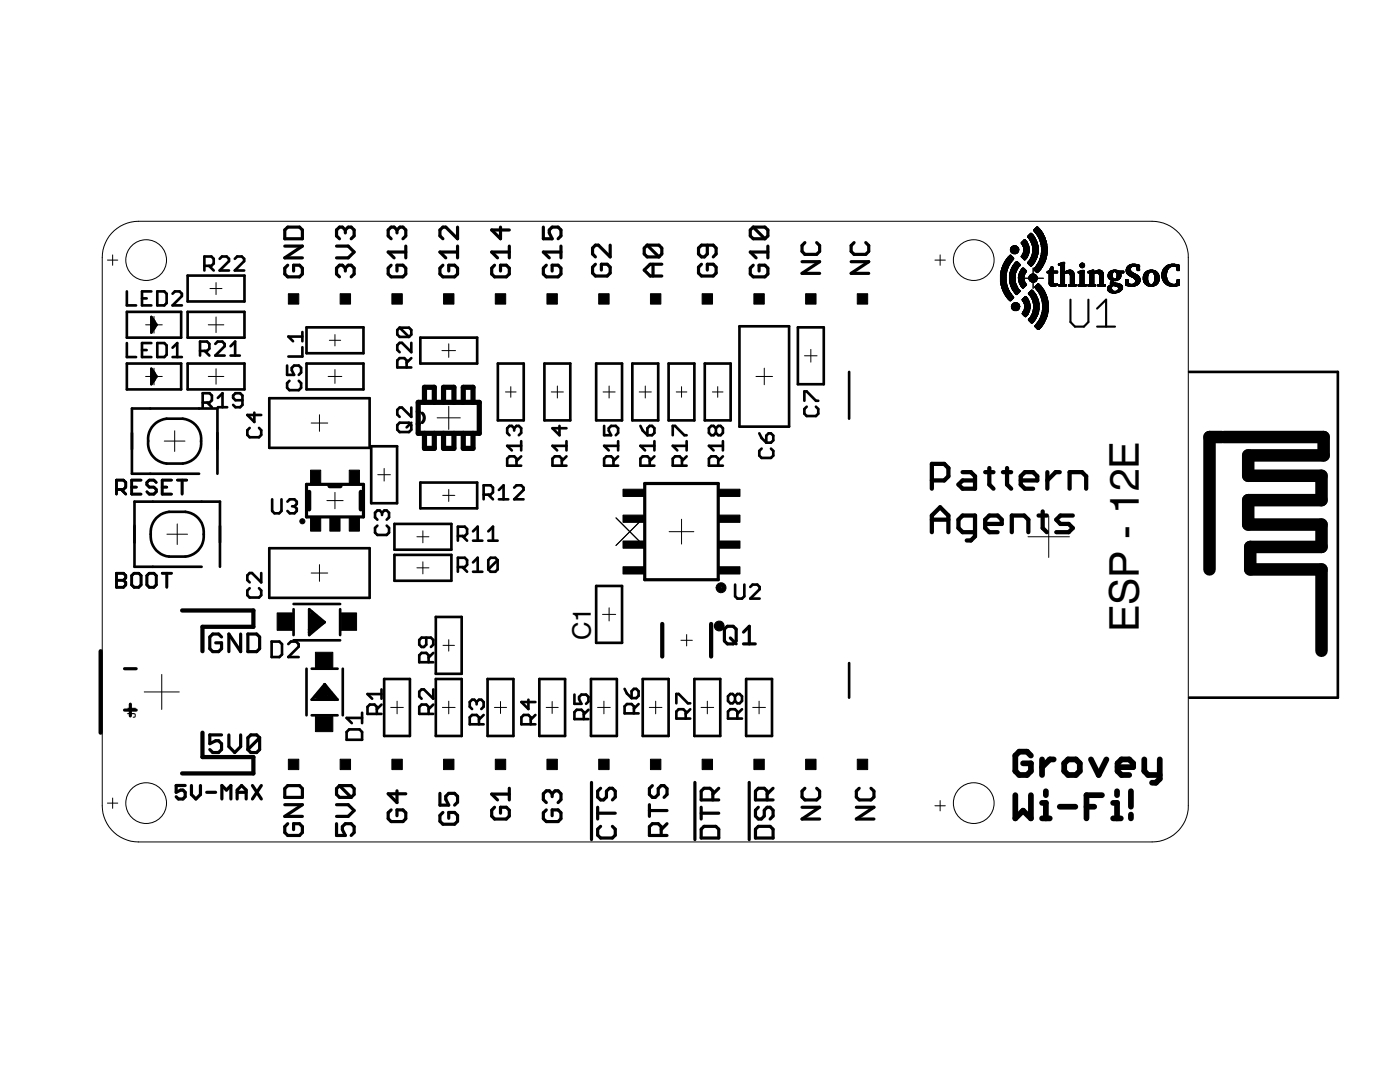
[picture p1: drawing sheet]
<svg xmlns="http://www.w3.org/2000/svg" width="279mm" height="216mm" viewBox="0 0 279 216" stroke-linecap="round" stroke-linejoin="round" font-family="sans-serif">
<defs><g id="words">
<text font-size="9.4" x="227.3" y="126.2" transform="rotate(-90 227.3 126.2)">ESP - 12E</text>
<text font-size="5.9" x="117.9" y="127.8" transform="rotate(-90 117.9 127.8)">C1</text>
<text font-size="2.7" x="27.1" y="143.2" transform="rotate(-90 27.1 143.2)">J1</text>
</g></defs>
<g fill="none" stroke="#000" stroke-width=".63">
<path d="M56.8 45.9l.6-.6h2.4l.5 .6v1.7h-3.5zM56.8 49.1h3.5l-3.5 2.4h3.5M57.4 52.9l-.6 .6v1.2l.6 .5h2.4l.5-.5v-1.2l-.5-.6h-1.2v1.2M67.2 49.1h2.3l1.2 1.2-1.2 1.2h-2.3M68.9 53.5l-.6-.6h-.5l-.6 .6v1.2l.6 .5M68.9 53.5l.6-.6h.6l.6 .6v1.2l-.6 .5M68.9 45.9l-.6-.6h-.5l-.6 .6v1.2l.6 .5M68.9 45.9l.6-.6h.6l.6 .6v1.2l-.6 .5M68.9 45.9v.6M68.9 53.5v.6M78.1 52.9l-.6 .6v1.2l.6 .5h2.3l.6-.5v-1.2l-.6-.6h-1.2v1.2M79.2 45.9l-.5-.6h-.6l-.6 .6v1.2l.6 .5"/>
<path d="M79.2 45.9l.6-.6h.6l.6 .6v1.2l-.6 .5M79.2 45.9v.6M81 50.3h-3.5l1.2 1.2M81 49.1v2.4M88.4 52.9l-.6 .6v1.2l.6 .5h2.3l.6-.5v-1.2l-.6-.6h-1.1v1.2M91.3 45.3v2.3l-2.3-2.3h-.6l-.6 .6v1.2l.6 .5M91.3 49.1v2.4M91.3 50.3h-3.5l1.2 1.2M98.7 52.9l-.6 .6v1.2l.6 .5h2.3l.6-.5v-1.2l-.6-.6h-1.1v1.2M99.9 45.3v2.3l-1.8-1.7h3.5M101.6 50.3h-3.5l1.2 1.2M101.6 49.1v2.4"/>
<path d="M108.4 45.3v2.3h1.8l-.6-1.1v-.6l.6-.6h1.2l.6 .6v1.2l-.6 .5M109 52.9l-.6 .6v1.2l.6 .5h2.4l.6-.5v-1.2l-.6-.6h-1.2v1.2M112 50.3h-3.6l1.2 1.2M112 49.1v2.4M118.8 52.7l-.5 .6v1.2l.5 .6h2.4l.6-.6v-1.2l-.6-.6h-1.2v1.2M121.8 48.9v2.4l-2.4-2.4h-.6l-.5 .6v1.2l.5 .6M129.2 48.9h2.3l.6 .6v1.2l-.6 .6M129.2 48.9l-.6 .6v1.2l.6 .6h2.3M129.2 48.9l2.3 2.4M130.3 52.7v2.4M132.1 52.7h-2.3l-1.2 1.2 1.2 1.2h2.3M140 52.7l-.6 .6v1.2l.6 .6h2.3l.6-.6v-1.2l-.6-.6h-1.1v1.2"/>
<path d="M141.2 48.9v1.8l-.6 .6h-.6l-.6-.6v-1.2l.6-.6h2.3l.6 .6v1.2l-.6 .6M150.3 52.9l-.6 .6v1.2l.6 .5h2.4l.5-.5v-1.2l-.5-.6h-1.2v1.2M150.3 45.3l-.6 .6v1.2l.6 .5h2.4M150.3 45.3h2.4l.5 .6v1.2l-.5 .5M150.3 45.3l2.4 2.3M153.2 50.3h-3.5l1.2 1.2M153.2 49.1v2.4M160.1 52.2h3.5l-3.5 2.3h3.5M160.6 48.4l-.5 .6v1.2l.5 .6h2.4l.6-.6v-1.2l-.6-.6M169.9 52.2h3.5l-3.5 2.3h3.5M170.5 48.4l-.6 .6v1.2l.6 .6h2.3l.6-.6v-1.2l-.6-.6M61.2 96.6h11.3v6.5h-11.3z"/>
<path d="M83.5 81.9v2.9M84.3 82.4l.4 .8-.1 .6-.3 .5M95.7 81.9v2.9M128.7 96.5h14.6v19.2h-14.6zM24.8 133.4h2.4M44.2 127.1l-.6-.6h-1.1l-.6 .6v2.3l.6 .6h1.1l.6-.6v-1.1h-1.1M48 126.5v3.5l-2.3-3.5v3.5M49.5 126.5h1.7l.6 .6v2.3l-.6 .6h-1.7zM144.6 125.5l.6-.5h1.1l.6 .5v2.4l-.6 .6h-1.1l-.6-.6zM145.8 127.3l1.1 1.2M148.4 128.5h2.3M148.4 126.1l1.1-1.1v3.5"/>
<path d="M24.8 141.7h2.4M26 140.5v2.4M37 156.7h-1.8v1.4l.9-.5h.4l.5 .5v.9l-.5 .4h-.9l-.4-.4M38.2 156.7v1.8l.9 .9 .9-.9v-1.8M41.3 158.1h1.7M44.2 146.6h-2.3v1.8l1.2-.6h.5l.6 .6v1.2l-.6 .6h-1.1l-.6-.6M44.3 159.4v-2.7l.9 .9 .9-.9v2.7M45.7 146.6v2.4l1.1 1.2 1.2-1.2v-2.4M47.3 158.1h1.8M47.3 159.4v-1.8l.9-.9 .9 .9v1.8M50.4 156.7l1.8 2.7M51.8 147.2l-.6-.6h-1.1l-.6 .6v2.4"/>
<path d="M51.8 147.2v2.4l-.6 .6h-1.1l-.6-.6M51.8 147.2l-2.3 2.4M52.2 156.7l-1.8 2.7M57.4 156.8h2.4l.5 .6v1.7h-3.5v-1.7zM67.8 156.8h2.3l.6 .6v1.1l-.6 .6M67.8 156.8l-.6 .6v1.1l.6 .6h2.3M67.8 156.8l2.3 2.3M79.2 157.8v2.3l-1.7-1.7h3.5M87.8 158.3v2.4h1.8l-.6-1.2v-.6l.6-.6h1.1l.6 .6v1.2l-.6 .6M101.6 157.3v2.3M101.6 158.5h-3.5l1.2 1.1M110.2 158.4l-.6-.6h-.6l-.6 .6v1.2l.6 .5"/>
<path d="M110.2 158.4l.6-.6h.6l.6 .6v1.2l-.6 .5M110.2 158.4v.6M118 156.1v11.4M119.9 157.3l-.6 .6v1.1l.6 .6h.6l.5-.6v-1.1l.6-.6h.6l.6 .6v1.1l-.6 .6M130.2 156.8l-.6 .6v1.1l.6 .6h.6l.6-.6v-1.1l.6-.6h.5l.6 .6v1.1l-.6 .6M138.7 156.1v11.4M142.3 159.6v-1.7l-.6-.6h-1.2l-.6 .6v1.7h3.5M143.4 157.3l-1.1 1.2M149.5 156.1v11.4M153.1 159.6v-1.7l-.6-.6h-1.2l-.5 .6v1.7h3.5M154.3 157.3l-1.2 1.2M160.6 157.3l-.5 .6v1.1l.5 .6h2.4l.6-.6v-1.1l-.6-.6"/>
<path d="M171.5 157.3l-.6 .6v1.1l.6 .6h2.3l.6-.6v-1.1l-.6-.6M56.8 160.6h3.5l-3.5 2.3h3.5M57.4 164.4l-.6 .6v1.1l.6 .6h2.4l.5-.6v-1.1l-.5-.6h-1.2v1.1M67.2 164.4v2.3h1.7l-.6-1.2v-.5l.6-.6h1.2l.6 .6v1.1l-.6 .6M67.2 160.6h2.3l1.2 1.1-1.2 1.2h-2.3M78.1 161.6l-.6 .6v1.2l.6 .5h2.3l.6-.5v-1.2l-.6-.6h-1.2v1.2M88.4 162.1l-.6 .6v1.2l.6 .6h2.3l.6-.6v-1.2l-.6-.6h-1.1v1.2M98.7 161.1l-.6 .6v1.1l.6 .6h2.3l.6-.6v-1.1l-.6-.6h-1.1v1.2M109 161.6l-.6 .6v1.2l.6 .5h2.4l.6-.5v-1.2l-.6-.6h-1.2v1.2M119.3 161.1v2.3M119.3 162.3h3.5M119.9 164.9l-.6 .6v1.1l.6 .6h2.3l.6-.6v-1.1l-.6-.6"/>
<path d="M129.6 160.6v2.3M129.6 161.7h3.5M132 166.7v-1.7l-.6-.6h-1.2l-.6 .6v1.7h3.5M133.1 164.4l-1.1 1.1M139.9 165.5l.6-.6h2.4l.5 .6v1.7h-3.5zM139.9 162.3h3.5M139.9 161.1v2.3M150.8 165.5l.5-.6h2.4l.6 .6v1.7h-3.5zM151.3 161.1l-.5 .6v1.1l.5 .6h.6l.6-.6v-1.1l.6-.6h.6l.6 .6v1.1l-.6 .6M160.1 161.1h3.5l-3.5 2.3h3.5M170.9 161.1h3.5l-3.5 2.3h3.5"/>
</g>
<g fill="none" stroke="#000" stroke-width=".85">
<path d="M61.7 98.1v3.5M65.8 97h2.1M72 98.1v3.5M186 95.9h2.4l.9-.9v-1.6l-.9-.8h-2.4v4.9M192.1 94.2h1.7l.8 .8v2.5h-2.5l-.8-.8 .8-.8h2.5M196.6 94.2h1.7M197.4 93.4v3.3l.9 .8M200.2 94.2h1.6M201 93.4v3.3l.8 .8M203.7 95.9h3.3v-.9l-.8-.8h-1.7l-.8 .8v1.7l.8 .8h1.7M209 94.2v3.3M211.5 94.2h-.8l-1.7 1.7"/>
<path d="M213.5 97.5v-3.3h2.4l.9 .8v2.5M186 106.2v-3.3l1.6-1.7 1.7 1.7v3.3M186 103.7h3.3M194.6 106.2h-2.5l-.8-.8v-1.7l.8-.8h2.5v4.1l-.8 .8h-.9M196.6 104.5h3.3v-.8l-.8-.8h-1.7l-.8 .8v1.7l.8 .8h1.7M201.9 106.2v-3.3h2.5l.8 .8v2.5M207.3 102.9h1.6M208.1 102v3.4l.8 .8M214.1 102.9h-2.5l-.8 .8 .8 .8h1.7l.8 .9-.8 .8h-2.5M20.1 129.9v16.3M36.3 121.8h14.3v3.3h-10.2v4.8M132.2 124.5v6.5"/>
<path d="M141.9 124.5v6.5M40.4 146.2v4.9h10.2v3.2h-14.3"/>
</g>
<g fill="none" stroke="#000" stroke-width="1.1">
<path d="M202.6 158.7v4.6l1.6-1.5 1.5 1.5v-4.6M205.7 150.8l-.7-.8h-1.6l-.8 .8v3.1l.8 .7h1.6l.7-.7v-1.6h-1.5M208 151.5v3.1M208.7 157.9v.8M210.3 151.5h-.8l-1.5 1.6M212.4 152.3l.8-.8h1.5l.8 .8v1.6l-.8 .7h-1.5l-.8-.7zM217.7 151.5l1.6 3.1 1.5-3.1M219.9 158.7h-3.1v4.6M222.9 157.9v.8M223 153.1h3.1v-.8l-.7-.8h-1.6l-.8 .8v1.6l.8 .7h1.6M225.7 157.9v3.1M228.4 151.5v2.4l.7 .7h2.4"/>
<path d="M231.5 151.5v3.9l-.8 .8h-.8M208 160.2h.7v3.1M208 163.3h1.5M211.5 161h3.1M216.8 161h1.6M222.1 160.2h.8v3.1M222.1 163.3h1.6M225.7 162.5v.8"/>
</g>
<g fill="none" stroke="#000" stroke-width=".53">
<path d="M25.3 58.1v2.8h1.9M28.3 59.5h1M30.2 58.1h-1.9v2.8h1.9M31.4 58.1h1.4l.5 .5v1.9l-.5 .4h-1.4zM34.4 58.6l.5-.5h.9l.5 .5v.5l-1.9 1.8h1.9M37.4 55h11.4v5.2h-11.4zM40.8 53h1.4l.5-.4v-1l-.5-.4h-1.4v2.8M41.7 53l1 1M43.8 51.6l.5-.4h.9l.5 .4v.5l-1.9 1.9h1.9M46.9 51.6l.4-.4h1l.4 .4v.5l-1.8 1.9h1.8M25.3 72.5h10.9v5.2h-10.9zM25.3 62.2h10.9v5.2h-10.9z"/>
<path d="M25.3 68.5v2.7h1.9M28.3 69.8h1M30.2 68.5h-1.9v2.7h1.9M30.5 63.8v2M30.5 74.1v2.1M30.7 64l-.5-.8v3.2l.5-.8M30.7 74.3l-.5-.7v3.1l.5-.8M30.7 74.3l.5 .8-.5 .8M30.7 64v1.6M30.7 74.3v1.6M30.7 64l.5 .8-.5 .8M31.4 68.5h1.4l.5 .4v1.9l-.5 .4h-1.4z"/>
<path d="M34.4 71.2h1.9M34.4 69.4l1-.9v2.7M37.4 62.2h11.4v5.2h-11.4zM37.4 72.5h11.4v5.2h-11.4zM39.9 70h1.4l.5-.4v-1l-.5-.4h-1.4v2.8M40.9 70l.9 1M43 68.6l.4-.4h1l.4 .4v.5l-1.8 1.9h1.8M43.5 79.4l.9-.9v2.8M46 71h1.9M46 69.1l.9-.9v2.8M48.4 79.9h-1.4l-.5-.5v-.5l.5-.4h.9l.5 .4v1.9l-.5 .5h-.9l-.5-.5M53.7 79.5h20.1v9.9h-20.1z"/>
<path d="M57.3 72.9v1.9h1.4l-.5-.9v-.5l.5-.5h.9l.5 .5v.9l-.5 .5M57.8 76l-.5 .5v.9l.5 .5h1.8l.5-.5v-.9l-.5-.5M60.3 69.3v1.8h-2.7M60.3 66.3v1.8M60.3 67.2h-2.7l.9 .9M61.2 72.5h11.3v5.2h-11.3zM61.2 65.3h11.3v5.2h-11.3zM79.8 65.4l-.5 .4v1l.5 .4h1.8M79.8 65.4h1.8l.5 .4v1l-.5 .4M79.8 65.4l1.8 1.8M81.2 73.3v-1.4l-.5-.4h-.9l-.5 .4v1.4h2.8M82.1 68.4v1.9l-1.9-1.9h-.4l-.5 .5v.9l.5 .5"/>
<path d="M82.1 71.5l-.9 .9M83.9 67.4h11.3v5.1h-11.3zM99.4 72.5h5.1v11.4h-5.1zM108.6 72.5h5.2v11.4h-5.2zM119 72.5h5.1v11.4h-5.1zM126.2 72.5h5.2v11.4h-5.2zM133.4 72.5h5.2v11.4h-5.2zM140.7 72.5h5.1v11.4h-5.1zM147.6 65.1h9.9v20h-9.9zM159.2 65.3h5.2v11.4h-5.2zM160.5 80v-1.9h.5l1.8 1.9h.5M169.5 74.2v9.3"/>
<path d="M237.3 74.2h29.7v65h-29.7M23.2 97.7h1.4l.5-.5v-.9l-.5-.5h-1.4v2.8M24.2 97.7l.9 .9M26.3 97.2h.9M28.2 95.8h-1.9v2.8h1.9M30.7 84.8a4.2 4.2 0 0 1 2.5-1.3h3.3a4.3 4.3 0 0 1 3.7 5.1 4.1 4.1 0 0 1-3.7 3.9h-3.3a4.3 4.3 0 0 1-3.7-5.1 4 4 0 0 1 1.2-2.6zM31.2 96.3l-.5-.5h-.9l-.5 .5v.4l.5 .5h.9l.5 .5v.4l-.5 .5h-.9l-.5-.5M32.4 97.2h.9M34.2 95.8h-1.8v2.8h1.8M35.4 95.8h1.9M36.3 95.8v2.8M39.7 94.5h-13.4v-13h17.1v13"/>
<path d="M40.4 80.3h1.4l.5-.4v-1l-.5-.4h-1.4v2.8M41.4 80.3l.9 1M43.5 81.3h1.8M49.8 85.4l-.4 .5v.9l.4 .4h1.9l.4-.4v-.9l-.4-.5M50.8 82.3v1.9l-1.4-1.4h2.7M54.3 99.6v2.4l.5 .4h.9l.5-.4v-2.4M74.1 89h5.1v11.4h-5.1zM79.8 84.3h1.8l.5 .5v.9l-.5 .5h-1.8l-.5-.5v-.9zM82.1 81.3v1.9l-1.9-1.9h-.4l-.5 .5v.9l.5 .5M82.1 84.3l-.9 1M83.9 96.3h11.3v5.1h-11.3zM96.5 98.7h1.4l.5-.5v-.9l-.5-.5h-1.4v2.8"/>
<path d="M97.5 98.7l.9 .9M99.6 97.8l.9-1v2.8M99.6 99.6h1.8M102.6 85.4l-.4-.4h-.5l-.5 .4v1l.5 .4M102.6 85.4l.5-.4h.4l.5 .4v1l-.5 .4M102.6 85.4v.5M102.6 97.3l.5-.5h.9l.5 .5v.5l-1.9 1.8h1.9M103.1 92.9v-1.4l-.5-.4h-.9l-.5 .4v1.4h2.8M104 91.1l-.9 .9M104 89h-2.8l1 .9M104 88v1.9M111.7 85v1.8l-1.4-1.4h2.8"/>
<path d="M112.1 92.9v-1.4l-.4-.4h-1l-.4 .4v1.4h2.8M113.1 89h-2.8l.9 .9M113.1 91.1l-1 .9M113.1 88v1.9M120.6 85v1.8h1.4l-.5-.9v-.5l.5-.4h.9l.5 .4v1l-.5 .4M122.4 92.9v-1.4l-.4-.4h-1l-.4 .4v1.4h2.8M123.4 89h-2.8l.9 .9M123.4 91.1l-1 .9M123.4 88v1.9M127.8 85l.5 .9 .9 .9M129.2 85.4l.5-.4h.4l.5 .4v1l-.5 .4h-.9zM129.7 92.9v-1.4l-.5-.4h-.9l-.5 .4v1.4h2.8"/>
<path d="M130.6 91.1l-.9 .9M130.6 89h-2.8l.9 .9M130.6 88v1.9M134.3 86.8v-1.8h.4l1.9 1.8h.4M136.1 92.9v-1.4l-.5-.4h-.9l-.4 .4v1.4h2.7M137 89h-2.7l.9 .9M137 91.1l-.9 .9M137 88v1.9M142.9 85.4l-.5-.4h-.5l-.4 .4v1l.4 .4h.5l.5-.4M142.9 85.4l.4-.4h.5l.5 .4v1l-.5 .4h-.5l-.4-.4M142.9 85.4v1M143.3 92.9v-1.4l-.4-.4h-1l-.4 .4v1.4h2.8"/>
<path d="M144.3 89h-2.8l.9 .9M144.3 91.1l-1 .9M144.3 88v1.9M151.5 86.5l.5 .9 .9 .9M152 89.5l-.5 .5v.9l.5 .5h1.9l.4-.5v-.9l-.4-.5M152.9 86.9l.5-.4h.5l.4 .4v1l-.4 .4h-1zM161 81.2l-.5 .4v.9l.5 .5h1.8l.5-.5v-.9l-.5-.4M23.2 114.4h1.4l.5 .5v.4l-.5 .5 .5 .4v.5l-.5 .5h-1.4zM23.2 115.8h1.4M26.8 114.4h.9l.5 .5v1.8l-.5 .5h-.9l-.5-.5v-1.8zM29.8 114.4h.9l.5 .5v1.8l-.5 .5h-.9l-.5-.5v-1.8zM31.2 103.4a4.1 4.1 0 0 1 2.5-1.3h3.3a4.3 4.3 0 0 1 3.7 5.1 4 4 0 0 1-3.7 3.9h-3.3a4.3 4.3 0 0 1-3.6-5.1 4.2 4.2 0 0 1 1.1-2.6z"/>
<path d="M32.4 114.4h1.8M33.3 114.4v2.8M40.2 113.1h-13.4v-13h17.1v13M49.8 117.4l-.4 .4v1l.4 .4h1.9l.4-.4v-1l-.4-.4M52.1 114.3v1.9l-1.8-1.9h-.5l-.4 .5v.9l.4 .5M53.7 109.4h20.1v9.9h-20.1zM57.4 100.1l.4-.5h1l.4 .5v.5l-.4 .4M58.3 101h.5M58.8 101l.4 .5v.5l-.4 .4h-1l-.4-.4M75.3 104.9l-.5 .4v1l.5 .4h1.9l.4-.4v-1l-.4-.4M76.2 102.3l-.4-.4h-.5l-.5 .4v.9l.5 .5M76.2 102.3l.5-.4h.5l.4 .4v.9l-.4 .5"/>
<path d="M76.2 102.3v.5M78.7 104.5h11.4v5.2h-11.4zM78.7 110.7h11.4v5.2h-11.4zM91.4 107h1.4l.4-.5v-.9l-.4-.5h-1.4v2.8M91.4 113.2h1.4l.4-.5v-.9l-.4-.5h-1.4v2.8M92.3 107l.9 .9M92.3 113.2l.9 .9M94.4 106l.9-.9v2.8M94.4 112.2l.9-.9v2.8M94.4 107.9h1.9M94.4 114.1h1.9M97.5 107.9h1.8"/>
<path d="M97.5 106l.9-.9v2.8M99.3 111.8v1.8l-.5 .5h-.9l-.4-.5M99.3 111.8l-.5-.5h-.9l-.4 .5v1.8M99.3 111.8l-1.8 1.8M119 116.9h5.1v11.4h-5.1zM146.7 116.6v2.4l.5 .4h.9l.4-.4v-2.4M149.7 117.1l.5-.5h.9l.5 .5v.5l-1.9 1.8h1.9M54.2 128h1.6l.5 .5v2.1l-.5 .5h-1.6zM57.5 128.5l.6-.5h1l.5 .5v.5l-2.1 2.1h2.1M58.6 120.5h9.3M58.6 127.8h9.3M58.6 121.6v5.1"/>
<path d="M61.2 133.4v9.3M61.7 121.6l3.1 2.5-3.1 2.6zM62.2 133.4h5.2M62.7 123.6l-.5-.5v2.1l1.6-1.1-1.6-1.5-.5 3.1 2.6-1.6-2.1-2-.5 4.1 3.1-2.1M62.7 123.6l.5 .5-1 .6zM62.7 123.6v.5M64.3 138.6l.5-.5 .5 1zM64.3 138.6h.5M64.8 136.5l2.6 3.1h-5.2zM64.8 136.5l2 3.1-4.1-.5 2.1-2.1 1.5 2.6-3.1-.5 1.6-1.5 1 1.5h-2l.5-.5M67.9 121.6v5.1M68.4 133.4v9.3"/>
<path d="M76.1 138.5h-2.8l1 .9M76.1 137.6v1.8M76.7 135.5h5.1v11.4h-5.1zM85.1 127.2v1.4l-.5 .5h-.5l-.4-.5v-.9l.4-.5h1.9l.5 .5v.9l-.5 .5M85.5 132.1v-1.4l-.4-.4h-1l-.4 .4v1.4h2.8M86.5 137.6v1.8l-1.9-1.8h-.5l-.4 .4v1l.4 .4M86.5 130.3l-1 .9M87 135.5h5.1v11.4h-5.1zM87 123.1h5.1v11.4h-5.1zM97.3 135.5h5.2v11.4h-5.2zM105.5 139.6v1.9l-1.4-1.4h2.7M107.6 135.5h5.2v11.4h-5.2z"/>
<path d="M114.6 138.6v1.8h1.4l-.4-.9v-.4l.4-.5h1l.4 .5v.9l-.4 .4M117.9 135.5h5.2v11.4h-5.2zM124.7 137.5l.4 .9 .9 .9M126 137.9l.5-.4h.5l.4 .4v.9l-.4 .5h-1zM128.3 135.5h5.1v11.4h-5.1zM138.6 135.5h5.1v11.4h-5.1zM143.1 124.5v.4h.4M146.7 138.9l-.5-.4h-.4l-.5 .4v1l.5 .4h.4l.5-.4M146.7 138.9l.5-.4h.4l.5 .4v1l-.5 .4h-.4l-.5-.4M146.7 138.9v1M148.9 135.5h5.2v11.4h-5.2zM169.5 132.3v6.9"/>
<path d="M62.2 142.7h5.2M69.7 145.5h2.1l.5 .6v1.5h-3.1v-1.5zM72.3 142.2v2.1M72.3 143.3h-3.1l1 1M75.2 142.5v-1.4l-.5-.5h-.9l-.5 .5v1.4h2.8M76.1 140.6l-.9 .9M85.5 142.5v-1.4l-.4-.5h-1l-.4 .5v1.4h2.8M86.5 140.6l-1 .9M95.1 140.1l-.4-.5h-.5l-.5 .5v.9l.5 .5M95.1 140.1l.5-.5h.5l.4 .5v.9l-.4 .5M95.1 140.1v.4M95.6 144.5v-1.4l-.5-.4h-.9l-.5 .4v1.4h2.8"/>
<path d="M96.5 142.7l-.9 .9M105.9 144.5v-1.4l-.4-.4h-1l-.4 .4v1.4h2.7M106.8 142.7l-.9 .9M116.5 143.5v-1.4l-.5-.5h-.9l-.5 .5v1.4h2.8M117.4 141.6l-.9 1M126.5 142.3v-1.4l-.5-.4h-.9l-.4 .4v1.4h2.7M127.4 140.5l-.9 .9M135 140.3v-1.8h.4l1.9 1.8h.5M136.8 143.4v-1.4l-.4-.5h-1l-.4 .5v1.4h2.8M137.8 141.5l-1 1M147.2 143.4v-1.4l-.5-.5h-.9l-.5 .5v1.4h2.8M148.1 141.5l-.9 1"/>
</g>
<g fill="#000" stroke="#000" stroke-width=".2">
<path d="M143.2 116.6a.99 .99 0 0 1 1.5 .1 .99 .99 0 0 1-.5 1.5 .99 .99 0 0 1-1.3-.9h.8a.18 .18 0 0 1 .3-.1 .18 .18 0 0 1 0 .3 .18 .18 0 0 1-.3-.2h-.8z" fill-rule="evenodd"/>
<path d="M142.8 124.2a.98 .98 0 0 1 1.6 .2 .98 .98 0 0 1-.6 1.5 .98 .98 0 0 1-1.2-1h.8a.16 .16 0 0 1 .2-.1 .16 .16 0 0 1 0 .3 .16 .16 0 0 1-.2-.1l-.8-.1z" fill-rule="evenodd"/>
<circle cx="60.3" cy="104" r=".51"/>
</g>
<path d="M243.8 87.2h-2.4v26.4M244.2 87.2h20v3.7h-15.1v4h14.6v4.9h-14.6v4.9h14.6v4.4h-14.2v4.5h14.2v16.3" fill="none" stroke="#000" stroke-width="2.5"/>
<g fill="#000" stroke="#000" stroke-width=".2">
<path d="M57.6 58.6h2v2.1h-2zM67.9 58.6h2.1v2.1h-2.1zM78.2 58.6h2.1v2.1h-2.1zM88.5 58.6h2.1v2.1h-2.1zM98.8 58.6h2.1v2.1h-2.1zM109.2 58.6h2v2.1h-2zM119.5 58.6h2.1v2.1h-2.1zM129.8 58.6h2.1v2.1h-2.1zM140.1 58.6h2.1v2.1h-2.1zM150.5 58.6h2v2.1h-2zM160.8 58.6h2.1v2.1h-2.1zM171.1 58.6h2.1v2.1h-2.1z"/>
<path d="M199.7 56.3h1.1zM199.7 56.2l1.1 .1zM199.7 56.2h1.1zM199.7 56.1l1.1 .1zM199.7 56.1h1.1zM199.7 56h1.1zM199.7 55.9h1.1zM199.7 55.8h1.1zM199.7 55.7h1.1zM199.7 55.6l1.1 .1zM199.7 55.6h1.1zM199.7 55.5l1.1 .1z"/>
<path d="M199.7 55.5h1.1zM199.7 55.4l1.1 .1zM199.7 55.4h1.1zM199.7 55.3l1.1 .1zM199.7 55.3h1.1zM199.7 55.2l1.1 .1zM199.7 55.2h1.1zM199.7 55.1l1.1 .1zM199.7 55.1h1.1zM199.7 55l1.1 .1zM199.7 55h1.1zM199.7 54.9l1.1 .1z"/>
<path d="M199.7 54.9h1.1zM199.7 54.8l1.1 .1zM199.7 56.4l1.1 .1zM199.7 56.4h1.1zM199.7 56.3l1.1 .1zM199.7 54.8h1.1zM199.7 54.7l1.1 .1zM199.7 54.7h1.1zM199.7 54.6l1.1 .1zM199.7 54.6h1.1zM199.7 54.5h1.1zM199.8 56.8h1.1z"/>
<path d="M199.8 56.7l1.1 .1zM199.8 56.7h1.1zM199.8 56.6l1.1 .1zM199.8 56.6h1.1zM199.8 56.5l1.1 .1zM199.8 56.5h1zM199.8 54.5h1zM199.8 54.4l1.1 .1zM199.8 54.4h1.1zM199.8 54.3l1.1 .1zM199.8 54.3h1.1zM199.8 54.2l1.1 .1z"/>
<path d="M199.8 54.1l1.1 .1zM199.8 57h1.2zM199.8 56.9l1.2 .1zM199.8 56.9h1.2zM199.8 56.8l1.1 .1zM199.8 54.1h1.1zM199.8 54l1.2 .1zM199.8 54h1.2zM199.8 53.9h1.2zM199.9 57.1l1.1 .1zM199.9 57.1h1.1zM199.9 57l1.1 .1z"/>
<path d="M199.9 53.8l1.1 .1zM199.9 53.8h1.1zM199.9 57.4h1.2zM199.9 57.3l1.2 .1zM199.9 57.3h1.2zM199.9 57.2h1.2zM199.9 53.7l1.2 .1zM199.9 53.7h1.2zM199.9 53.6l1.2 .1zM199.9 53.6h1.2zM200 57.6h1.2zM200 57.5l1.2 .1z"/>
<path d="M200 57.4l1.1 .1zM200 53.5l1.1 .1zM200 53.5h1.1zM200 53.4l1.2 .1zM200 53.4h1.2zM200 57.7h1.2zM200 57.6l1.2 .1zM200 53.3l1.2 .1zM200 53.3h1.2zM200.1 57.7l1.1 .1zM200.1 53.2l1.1 .1zM200.1 57.8h1.2z"/>
<path d="M200.1 53.2h1.2zM200.1 53.1l1.2 .1zM200.1 57.9l1.2 .1zM200.1 57.9h1.2zM200.1 53.1h1.2zM200.1 53l1.2 .1zM200.2 58h1.2zM200.2 53h1.2zM200.2 58.1h1.2zM200.2 58l1.2 .1zM200.2 52.9l1.2 .1zM200.2 52.9h1.2z"/>
<path d="M200.2 58.2h1.3zM200.2 58.1l1.3 .1zM200.2 52.8l1.3 .1zM200.2 52.8h1.3zM200.3 58.2l1.2 .1zM200.3 52.7h1.2zM200.3 58.3l1.3 .1zM200.3 58.3h1.2zM200.3 52.6h1.3zM200.4 58.4h1.2zM200.4 52.5h1.2zM200.4 58.5h1.3z"/>
<path d="M200.4 58.4l1.3 .1zM200.4 52.5h1.3zM200.4 58.6h1.4zM200.4 58.5l1.3 .1zM200.4 52.4h1.3zM200.4 52.3l1.3 .1zM200.5 52.2l1.3 .1zM200.5 58.6l1.3 .1zM200.5 52.3h1.3zM200.6 58.7l1.2 .1zM200.6 58.7h1.2zM200.6 52.2h1.2z"/>
<path d="M200.6 58.8l1.4 .1zM200.6 58.8h1.3zM200.6 52.1l1.3 .1zM200.6 52.1h1.4zM200.6 58.9h1.4zM200.6 52l1.4 .1zM200.7 59h1.4zM200.7 58.9l1.4 .1zM200.7 52h1.4zM200.7 51.9l1.4 .1zM200.7 59.1h1.4zM200.7 51.9h1.4z"/>
<path d="M200.8 59.1h1.3zM200.8 51.8l1.3 .1zM200.8 59.2h1.4zM200.8 51.8h1.4zM200.9 59.2h1.3zM200.9 51.7l1.3 .1zM200.9 59.3l1.4 .1zM200.9 59.3h1.4zM200.9 51.7h1.4zM200.9 51.6l1.4 .1zM201 59.4h1.3zM201 51.6h1.3z"/>
<path d="M201 59.4l1.3 .1zM201 51.5l1.3 .1zM201.1 59.5l1.1 .1zM201.1 59.5h1.1zM201.1 51.5h1.2zM201.1 51.4l1.1 .1zM201.1 51.4h1.1zM201.1 59.6h1zM201.2 59.6l.9 .1zM201.2 51.3l.9 .1zM201.2 59.7h.9zM201.2 51.3h.9z"/>
<path d="M201.3 59.7l.7 .1zM201.3 51.2h.7zM201.3 59.8h.7zM201.4 59.8l.5 .1zM201.4 51.1l.5 .1zM201.4 59.9h.4zM201.4 51.1h.5zM201.5 56.1l1.1 .1zM201.5 56.1h1.1zM201.5 56h1.1zM201.5 55.9h1.1zM201.5 55.8h1.1z"/>
<path d="M201.5 55.7h1.1zM201.5 55.6l1.1 .1zM201.5 55.6h1.1zM201.5 55.5l1.1 .1zM201.5 55.5h1.1zM201.5 55.4l1.1 .1zM201.5 55.4h1.1zM201.5 55.3l1.1 .1zM201.5 55.3h1.1zM201.5 55.2l1.1 .1zM201.5 55.2h1.1zM201.5 55.1l1.1 .1z"/>
<path d="M201.5 55.1h1.1zM201.5 55l1.1 .1zM201.5 55h1.1zM201.5 54.9l1.1 .1zM201.5 54.9h1.1zM201.5 54.8l1.1 .1zM201.5 51l.3 .1zM201.5 59.9l.3 .1zM201.5 56.2l1.1 .1zM201.5 56.2h1.1zM201.5 54.8h1.1zM201.5 54.7l1.1 .1z"/>
<path d="M201.5 60h.2zM201.5 56.4h1.2zM201.5 56.3l1.2 .1zM201.5 56.3h1.2zM201.5 54.7h1.2zM201.5 54.6l1.2 .1zM201.5 54.6h1.2zM201.5 50.9l.3 .1zM201.6 56.6h1.1zM201.6 56.5l1.1 .1zM201.6 56.5h1.1zM201.6 56.4l1.1 .1z"/>
<path d="M201.6 54.5h1.1zM201.6 54.4l1.1 .1zM201.6 54.4h1.1zM201.6 54.3l1.2 .1zM201.6 50.9h.1zM201.6 56.8h1.2zM201.6 56.7l1.2 .1zM201.6 56.7h1.2zM201.6 56.6l1.2 .1zM201.6 54.3h1.2zM201.6 54.2l1.2 .1zM201.6 54.1l1.2 .1z"/>
<path d="M201.6 49.9h1.7zM201.6 49.8l1.7 .1zM201.7 56.9l1.2 .1zM201.7 56.9h1.2zM201.7 56.8l1.1 .1zM201.7 54.1h1.1zM201.7 54l1.2 .1zM201.7 54h1.2zM201.7 50l1.6 .1zM201.7 50h1.6zM201.7 49.9l1.6 .1zM201.7 49.8h1.6z"/>
<path d="M201.7 49.7l1.6 .1zM201.7 49.7h1.6zM201.7 49.6l1.6 .1zM201.7 50.1h1.6zM201.7 49.6h1.6zM201.7 49.5l1.6 .1zM201.7 57.1h1.3zM201.7 57l1.2 .1zM201.7 57h1.2zM201.7 53.9h1.2zM201.7 53.8l1.2 .1zM201.7 50.2h1.5z"/>
<path d="M201.7 50.1l1.5 .1zM201.7 49.4l1.5 .1zM201.8 57.2h1.2zM201.8 57.1l1.2 .1zM201.8 53.8h1.2zM201.8 53.7l1.2 .1zM201.8 50.3h1.4zM201.8 50.2l1.4 .1zM201.8 49.4h1.4zM201.8 57.3l1.3 .1zM201.8 57.3h1.3zM201.8 57.3h1.2z"/>
<path d="M201.8 53.7h1.2zM201.8 53.6l1.3 .1zM201.8 53.6h1.3zM201.8 50.3l1.3 .1zM201.8 49.3h1.3zM201.9 57.4l1.2 .1zM201.9 57.4h1.2zM201.9 53.5l1.2 .1zM201.9 50.4h1.2zM201.9 49.3h1.2zM201.9 53.5h1.2zM201.9 50.4l1.1 .1z"/>
<path d="M201.9 49.2h1.1zM202 57.6h1.2zM202 57.5l1.2 .1zM202 53.4l1.2 .1zM202 53.4h1.2zM202 57.7h1.3zM202 57.6l1.2 .1zM202 53.3l1.2 .1zM202 53.3h1.3zM202 57.8h1.4zM202 53.2h1.4zM202 50.5h1z"/>
<path d="M202 49.1l.9 .1zM202.1 57.7l1.2 .1zM202.1 53.2l1.2 .1zM202.1 57.8h1.3zM202.1 53.1l1.3 .1zM202.1 57.9l1.4 .1zM202.1 57.9h1.4zM202.1 53.1h1.4zM202.1 53l1.4 .1zM202.1 50.5l.8 .1zM202.1 49.1h.8zM202.2 58h1.4z"/>
<path d="M202.2 53h1.4zM202.2 52.9l1.4 .1zM202.2 58.1h1.4zM202.2 58l1.4 .1zM202.2 52.9h1.4zM202.2 50.6h.6zM202.2 49l.5 .1zM202.3 58.1l1.3 .1zM202.3 52.8l1.3 .1zM202.3 52.8h1.3zM202.4 58.2l1.1 .1zM202.4 58.2h1.1z"/>
<path d="M202.4 52.7h1.1zM202.4 58.3h1zM202.5 58.3l.9 .1zM202.5 52.6h.9zM202.5 58.4h.8zM202.5 52.5h.8zM202.5 58.5h.7zM202.6 58.4l.7 .1zM202.6 52.5h.7zM202.6 58.5l.6 .1zM202.6 52.4h.6zM202.6 58.6h.5z"/>
<path d="M202.7 52.3l.5 .1zM202.7 58.6l.4 .1zM202.7 52.3h.4zM202.8 58.7h.2zM202.8 52.2l.3 .1zM202.8 58.7l.2 .1zM202.8 52.2h.2zM203.2 55.5l1.1 .1zM203.2 55.4h1.1zM203.2 55.3l1.1 .1zM203.3 55.8h1.1zM203.3 55.7h1.1z"/>
<path d="M203.3 55.6l1.1 .1zM203.3 55.3h1.1zM203.3 55.2l1.1 .1zM203.3 55.2h1.1zM203.3 55.1l1.1 .1zM203.3 55.6h1zM203.3 55.5h1zM203.3 55.4l1 .1zM203.3 56.2h1.2zM203.3 56.1l1.2 .1zM203.3 56.1h1.2zM203.3 56h1.1z"/>
<path d="M203.3 55.9h1.1zM203.3 55l1.1 .1zM203.3 55h1.1zM203.3 54.9l1.1 .1zM203.3 54.9h1.1zM203.3 54.8l1.2 .1zM203.3 54.8h1.2zM203.3 55.1h1.1zM203.4 56.3h1.1zM203.4 56.2l1.1 .1zM203.4 54.7l1.1 .1zM203.4 54.7h1.1z"/>
<path d="M203.4 56.3l1.2 .1zM203.4 54.6l1.2 .1zM203.4 56.5h1.3zM203.4 56.4l1.2 .1zM203.4 56.4h1.2zM203.4 54.6h1.2zM203.4 54.5h1.2zM203.5 56.6l1.3 .1zM203.5 56.6h1.2zM203.5 56.5l1.2 .1zM203.5 54.4l1.2 .1zM203.5 54.4h1.2z"/>
<path d="M203.5 54.3l1.3 .1zM203.5 56.7l1.3 .1zM203.5 56.7h1.3zM203.5 54.3h1.3zM203.5 54.2l1.3 .1zM203.6 56.8h1.3zM203.6 54.1l1.3 .1zM203.6 54.1h1.3zM203.6 56.9h1.2zM203.6 56.8l1.3 .1zM203.6 54l1.2 .1zM203.7 56.9l1.1 .1z"/>
<path d="M203.7 54h1.1zM203.7 57h1zM203.7 57.1h.9zM203.8 57l.9 .1zM203.8 53.9h.9zM203.8 53.8l.9 .1zM203.8 57.1l.8 .1zM203.8 53.8h.8zM203.8 51.2h1.2zM203.8 48.5h1.2zM203.8 48.4l1.2 .1zM203.8 51.1l1.3 .1z"/>
<path d="M203.8 48.5l1.3 .1zM203.8 57.2h.7zM203.8 51.3h1.2zM203.8 48.4h1.2zM203.9 53.7l.7 .1zM203.9 51.1h1.2zM203.9 48.6h1.2zM203.9 57.3h.5zM203.9 53.7h.6zM203.9 53.6l.5 .1zM203.9 51.3l1.1 .1zM203.9 51l1.2 .1z"/>
<path d="M203.9 48.6l1.2 .1zM203.9 48.3l1.1 .1zM203.9 57.3l.5 .1zM203.9 53.6h.5zM203.9 48.7h1.2zM204 59.8l1.2 .1zM204 59.8h1.2zM204 51.4h1zM204 50.9l1.2 .1zM204 50.9h1.2zM204 48.7l1.2 .1zM204 48.3h1z"/>
<path d="M204 53.5l.4 .1zM204 59.9h1.3zM204 59.7l1.2 .1zM204 57.4h.3zM204 51.4l.9 .1zM204 50.8l1.2 .1zM204 48.8h1.2zM204 48.2l.9 .1zM204 59.7h1.2zM204 57.4l.3 .1zM204 53.5h.3zM204 51.5h.9z"/>
<path d="M204 50.8h1.2zM204 50.7l1.2 .1zM204 48.9h1.2zM204 48.8l1.2 .1zM204 48.2h.9zM204.1 59.9l1.2 .1zM204.1 60h1.2zM204.1 59.6l1 .1zM204.1 51.5l.7 .1zM204.1 50.7h1.2zM204.1 49h1.2zM204.1 48.9l1.2 .1z"/>
<path d="M204.1 48.1l.7 .1zM204.2 59.6h.9zM204.2 51.6h.6zM204.2 50.6h1.1zM204.2 50.5l1.1 .1zM204.2 49.1h1.1zM204.2 49l1.1 .1zM204.2 48.1h.6zM204.2 59.5l.8 .1zM204.2 50.5h1.1zM204.2 50.4l1.1 .1zM204.2 49.2h1.1z"/>
<path d="M204.2 49.1l1.1 .1zM204.2 51.6l.6 .1zM204.2 48h.6zM204.3 59.5h.7zM204.3 51.7h.4zM204.3 50.4h1.1zM204.3 50.3l1.1 .1zM204.3 50.3h1.1zM204.3 50.2l1.1 .1zM204.3 50.2h1.1zM204.3 50.1l1.1 .1zM204.3 49.5l1.1 .1z"/>
<path d="M204.3 49.4l1.1 .1zM204.3 49.4h1.1zM204.3 49.3h1.1zM204.3 48h.4zM204.3 59.4l.7 .1zM204.3 51.7l.4 .1zM204.3 50.1h1.1zM204.3 50l1.1 .1zM204.3 50h1.1zM204.3 49.9l1.1 .1zM204.3 49.9h1.1zM204.3 49.8l1.1 .1z"/>
<path d="M204.3 49.8h1.1zM204.3 49.7l1.1 .1zM204.3 49.7h1.1zM204.3 49.6l1.1 .1zM204.3 49.6h1.1zM204.3 47.9h.4zM204.4 59.4h.5zM204.4 51.8h.2zM204.4 47.9h.2zM204.4 51.8l.2 .1zM204.4 47.8h.2zM204.4 59.3l.5 .1z"/>
<path d="M204.5 59.3h.4zM204.5 59.2h.3zM204.6 59.2h.1zM205.1 52.5h1.2zM205.1 52.4h1.3zM205.1 52.3l1.3 .1zM205.1 47.3h1.3zM205.1 47.2l1.3 .1zM205.1 47.1l1.2 .1zM205.1 52.5h1.3zM205.1 47.2h1.3zM205.1 52.3h1.4z"/>
<path d="M205.1 47.3l1.4 .1zM205.1 52.6h1.2zM205.1 47.1h1.2zM205.2 52.6h1.1zM205.2 52.2l1.3 .1zM205.2 47.4h1.3zM205.2 47l1.1 .1zM205.2 58.6h1.4zM205.2 58.5l1.4 .1zM205.3 58.5h1.2zM205.3 52.7h.9zM205.3 52.2h1.2z"/>
<path d="M205.3 47.4l1.2 .1zM205.3 47h.9zM205.3 58.7h1.4zM205.3 58.6l1.4 .1zM205.3 58.4l1.2 .1zM205.3 52.1l1.3 .1zM205.3 47.5l1.3 .1zM205.3 47.5h1.3zM205.3 46.9l.9 .1zM205.3 58.7l1.4 .1zM205.3 58.4h1.2zM205.3 55.6h1.7z"/>
<path d="M205.3 55.5l1.7 .1zM205.3 55.5h1.7zM205.3 55.4l1.7 .1zM205.3 55.4h1.7zM205.3 55.3l1.7 .1zM205.3 52.8h.9zM205.3 46.9h.9zM205.4 52.1h1.2zM205.4 58.8h1.3zM205.4 55.8h1.5zM205.4 55.7h1.5zM205.4 55.6l1.5 .1z"/>
<path d="M205.4 55.3h1.5zM205.4 55.2l1.5 .1zM205.4 55.2h1.5zM205.4 55.1l1.5 .1zM205.4 58.3l1 .1zM205.4 52.8l.7 .1zM205.4 52l1.2 .1zM205.4 52h1.2zM205.4 47.6l1.2 .1zM205.4 47.6h1.2zM205.4 46.8l.7 .1zM205.4 58.8l1.4 .1z"/>
<path d="M205.4 58.3h1zM205.4 55.9h1.5zM205.4 55.1h1.5zM205.4 55l1.5 .1zM205.4 52.9h.7zM205.4 51.9l1.3 .1zM205.4 51.9h1.3zM205.4 47.8h1.3zM205.4 47.7l1.3 .1zM205.4 46.8h.7zM205.5 58.2l.8 .1zM205.5 56h1.3z"/>
<path d="M205.5 55.9h1.4zM205.5 55h1.3zM205.5 58.9h1.3zM205.5 52.9l.5 .1zM205.5 51.8l1.2 .1zM205.5 47.8h1.2zM205.5 46.7l.5 .1zM205.5 58.9l1.3 .1zM205.5 58.2h.8zM205.5 54.9l1.3 .1zM205.5 53h.5zM205.5 51.8h1.2z"/>
<path d="M205.5 51.7l1.3 .1zM205.5 47.9h1.3zM205.5 47.9h1.2zM205.5 46.7h.5zM205.6 58.1l.7 .1zM205.6 56.1h1.2zM205.6 54.9h1.1zM205.6 51.7h1.2zM205.6 48h1.2zM205.6 59.1h1.3zM205.6 59h1.2zM205.6 53l.3 .1z"/>
<path d="M205.6 46.6l.3 .1zM205.6 56.1l1.1 .1zM205.7 59.1h1.2zM205.7 58.1h.5zM205.7 54.8l1 .1zM205.7 53.1h.2zM205.7 51.6l1.1 .1zM205.7 51.6h1.1zM205.7 48.1h1.1zM205.7 48h1.1zM205.7 46.6h.2zM205.7 59.2h1.2z"/>
<path d="M205.7 58l.5 .1zM205.7 51.5l1.2 .1zM205.7 51.5h1.2zM205.7 48.2h1.2zM205.7 48.1l1.2 .1zM205.7 58h.4zM205.7 56.2h.9zM205.7 54.8h.9zM205.8 59.3h1.1zM205.8 59.2h1.1zM205.8 51.4l1.1 .1zM205.8 51.4h1.1z"/>
<path d="M205.8 48.3l1.1 .1zM205.8 48.3h1.1zM205.8 48.2l1.1 .1zM205.8 59.4h1.2zM205.8 59.3l1.2 .1zM205.8 57.9l.3 .1zM205.8 51.3l1.1 .1zM205.8 51.3h1.2zM205.8 48.4h1.1zM205.8 54.7l.7 .1zM205.8 51.2h1.2zM205.8 51.1l1.2 .1z"/>
<path d="M205.8 48.5l1.2 .1zM205.8 48.5h1.2zM205.8 48.4l1.2 .1zM205.9 59.5h1.2zM205.9 59.4l1.2 .1zM205.9 56.2l.7 .1zM205.9 59.6h1.2zM205.9 59.5l1.2 .1zM205.9 51.1h1.2zM205.9 51l1.2 .1zM205.9 50.9l1.2 .1zM205.9 48.7h1.2z"/>
<path d="M205.9 48.6l1.2 .1zM205.9 48.6h1.2zM206 59.6l1.1 .1zM206 56.3h.4zM206 54.7h.4zM206 50.9h1.1zM206 50.8l1.1 .1zM206 48.8h1.1zM206 48.7l1.1 .1zM206 59.7h1.2zM206 59.8l1.2 .1zM206 59.8h1.2z"/>
<path d="M206 59.7l1.2 .1zM206 50.8h1.1zM206 50.7l1.1 .1zM206 50.7h1.1zM206 50.6h1.2zM206 49l1.2 .1zM206 49h1.2zM206 48.9l1.1 .1zM206 48.9h1.1zM206 48.8l1.1 .1zM206.1 59.9l1.1 .1zM206.1 59.9h1.1z"/>
<path d="M206.1 50.5l1.1 .1zM206.1 50.5h1.1zM206.1 50.4l1.1 .1zM206.1 50.4h1.1zM206.1 50.3l1.1 .1zM206.1 50.3h1.1zM206.1 49.4h1.1zM206.1 49.3h1.1zM206.1 49.2h1.1zM206.1 49.1l1.1 .1zM206.1 49.1h1.1zM206.1 50.2l1.1 .1z"/>
<path d="M206.1 50.2h1.1zM206.1 50.1l1.1 .1zM206.1 50.1h1.1zM206.1 50l1.1 .1zM206.1 50h1.1zM206.1 49.9l1.1 .1zM206.1 49.9h1.1zM206.1 49.8l1.1 .1zM206.1 49.8h1.1zM206.1 49.7l1.1 .1zM206.1 49.7h1.1zM206.1 49.6l1.1 .1z"/>
<path d="M206.1 49.6h1.1zM206.1 49.5l1.1 .1zM206.1 49.4l1.1 .1zM206.1 60h1.2zM206.3 53.7l1.4 .1zM206.3 45.9h1.4zM206.3 53.8h1.3zM206.3 53.7h1.4zM206.3 53.6l1.5 .1zM206.3 46.1h1.5zM206.3 46h1.5zM206.3 46h1.4z"/>
<path d="M206.3 45.8l1.3 .1zM206.4 53.8l1.2 .1zM206.4 53.6h1.4zM206.4 46.1h1.4zM206.4 45.8h1.2zM206.4 53.9h1.2zM206.4 53.5l1.4 .1zM206.4 45.7l1.2 .1zM206.4 46.1l1.5 .1zM206.5 54h1zM206.5 53.5h1.3zM206.5 46.2h1.4z"/>
<path d="M206.5 45.7h1zM206.5 57.3l1.5 .1zM206.5 57.3h1.4zM206.5 53.4l1.4 .1zM206.5 53.4h1.4zM206.5 46.3l1.5 .1zM206.5 46.2l1.4 .1zM206.5 45.6l1 .1zM206.5 57.2h1.3zM206.6 54l.8 .1zM206.6 45.6h.8zM206.6 57.4h1.4z"/>
<path d="M206.6 57.1l1.2 .1zM206.6 53.3l1.4 .1zM206.6 46.4h1.4zM206.6 57.4l1.4 .1zM206.6 57.1h1.2zM206.6 54.1h.7zM206.6 53.3h1.4zM206.6 46.4l1.4 .1zM206.6 45.5l.7 .1zM206.7 54.1l.6 .1zM206.7 53.2l1.3 .1zM206.7 45.5h.6z"/>
<path d="M206.7 57.5l1.4 .1zM206.7 57l1 .1zM206.7 46.5h1.4zM206.7 57.6l1.4 .1zM206.7 57.6h1.4zM206.7 57h1zM206.7 54.2l.5 .1zM206.7 46.5l1.4 .1zM206.7 45.4l.5 .1zM206.8 53.2h1.2zM206.8 57.7h1.4zM206.8 56.9l.8 .1z"/>
<path d="M206.8 54.3h.4zM206.8 53.1h1.3zM206.8 46.6l1.3 .1zM206.8 46.6h1.3zM206.8 45.4h.4zM206.8 53.1l1.3 .1zM206.8 57.7l1.4 .1zM206.8 56.9h.8zM206.8 54.3l.3 .1zM206.8 53l1.3 .1zM206.8 53h1.4zM206.8 46.7h1.4z"/>
<path d="M206.8 45.3l.3 .1zM206.9 57.8h1.3zM206.9 56.8l.6 .1zM206.9 54.4h.2zM206.9 46.8h1.3zM206.9 45.3h.2zM206.9 52.9l1.3 .1zM206.9 46.7l1.3 .1zM206.9 57.9h1.4zM206.9 57.8h1.4zM206.9 56.8h.6zM206.9 52.9h1.3z"/>
<path d="M206.9 52.8l1.3 .1zM206.9 46.8l1.3 .1zM207 57.9l1.3 .1zM207 56.7l.4 .1zM207 52.8h1.3zM207 46.9l1.3 .1zM207 46.9h1.3zM207 58h1.4zM207.1 56.7h.2zM207.1 52.7h1.2zM207.1 47h1.2zM207.1 58.1h1.3z"/>
<path d="M207.1 56.6l.2 .1zM207.1 52.6h1.2zM207.1 47l1.2 .1zM207.1 58l1.3 .1zM207.1 47.1h1.3zM207.2 58.1l1.2 .1zM207.2 52.6h1.2zM207.2 52.5h1.2zM207.2 47.2h1.2zM207.2 47.1l1.2 .1zM207.2 52.4h1.2zM207.2 47.2l1.2 .1z"/>
<path d="M207.2 58.2l1.3 .1zM207.2 58.2h1.3zM207.2 47.3h1.3zM207.3 58.3h1.2zM207.3 52.3l1.2 .1zM207.3 47.3l1.2 .1zM207.3 58.4h1.2zM207.3 58.3l1.2 .1zM207.3 52.3h1.2zM207.3 52.2l1.2 .1zM207.3 47.4l1.2 .1zM207.3 47.4h1.2z"/>
<path d="M207.3 52.2h1.2zM207.3 52.1l1.2 .1zM207.3 47.5h1.2zM207.4 58.4l1.2 .1zM207.4 47.5l1.2 .1zM207.4 58.5l1.2 .1zM207.4 58.5h1.2zM207.4 52.1h1.2zM207.4 52l1.2 .1zM207.4 52h1.2zM207.4 47.7l1.2 .1zM207.4 47.6l1.2 .1z"/>
<path d="M207.4 47.6h1.2zM207.5 58.6l1.2 .1zM207.5 58.6h1.2zM207.5 51.9l1.1 .1zM207.5 51.9h1.1zM207.5 47.8h1.1zM207.5 47.9h1.1zM207.5 58.7l1.2 .1zM207.5 58.7h1.2zM207.5 51.8l1.2 .1zM207.5 51.8h1.2zM207.5 51.7l1.2 .1z"/>
<path d="M207.5 48h1.2zM207.5 47.9h1.2zM207.6 58.8h1.1zM207.6 51.7h1.1zM207.6 51.6l1.1 .1zM207.6 51.6h1.1zM207.6 48.1l1.1 .1zM207.6 48.1h1.1zM207.6 48h1.1zM207.6 51.5l1.1 .1zM207.6 51.5h1.1zM207.6 59h1.3z"/>
<path d="M207.6 58.9l1.2 .1zM207.6 58.9h1.2zM207.6 58.8l1.2 .1zM207.6 51.4l1.2 .1zM207.6 48.3h1.2zM207.6 48.2l1.2 .1zM207.6 48.2h1.2zM207.7 59.1h1.2zM207.7 51.4h1.1zM207.7 51.3l1.1 .1zM207.7 51.3h1.1zM207.7 48.4l1.2 .1z"/>
<path d="M207.7 48.4h1.1zM207.7 48.3l1.1 .1zM207.7 59.2h1.2zM207.7 51.2h1.2zM207.7 51.1l1.2 .1zM207.7 51.1h1.2zM207.7 51l1.2 .1zM207.7 48.7h1.2zM207.7 48.6l1.2 .1zM207.7 48.6h1.2zM207.7 48.5l1.2 .1zM207.7 48.5h1.2z"/>
<path d="M207.8 59.4h1.2zM207.8 59.3l1.2 .1zM207.8 59.3h1.1zM207.8 59.2h1.1zM207.8 50.9l1.1 .1zM207.8 50.9h1.1zM207.8 48.8h1.1zM207.8 48.7l1.1 .1zM207.8 59.5l1.2 .1zM207.8 59.5h1.2zM207.8 59.4l1.2 .1zM207.8 50.8l1.1 .1z"/>
<path d="M207.8 50.8h1.1zM207.8 50.7l1.1 .1zM207.8 50.7h1.1zM207.8 50.7h1.2zM207.8 50.6h1.2zM207.8 50.5l1.2 .1zM207.8 50.5h1.2zM207.8 50.4l1.2 .1zM207.8 49.3h1.2zM207.8 49.2h1.2zM207.8 49.1l1.1 .1zM207.8 49.1h1.1z"/>
<path d="M207.8 49l1.1 .1zM207.8 49h1.1zM207.8 48.9l1.1 .1zM207.8 48.9h1.1zM207.8 48.8l1.1 .1zM207.9 50.4h1.1zM207.9 50.3l1.1 .1zM207.9 50.3h1.1zM207.9 50.2l1.1 .1zM207.9 50.2h1.1zM207.9 50.1l1.1 .1zM207.9 50.1h1.1z"/>
<path d="M207.9 50l1.1 .1zM207.9 50h1.1zM207.9 49.9l1.1 .1zM207.9 49.9h1.1zM207.9 49.8l1.1 .1zM207.9 49.8h1.1zM207.9 49.7l1.1 .1zM207.9 49.7h1.1zM207.9 49.6l1.1 .1zM207.9 49.6h1.1zM207.9 49.5l1.1 .1zM207.9 49.4l1.1 .1z"/>
<path d="M207.9 49.4h1.1zM207.9 49.3h1.1zM207.9 59.7h1.2zM207.9 59.6l1.2 .1zM207.9 59.6h1.1zM207.9 59.8l1.2 .1zM207.9 59.8h1.2zM207.9 59.7l1.2 .1zM208 60h1.1zM208 59.9l1.1 .1zM208 59.9h1.1zM209 54.4l2.1 .1z"/>
<path d="M209 54.4h2.1zM209 54.3l2.1 .1zM209 54.3h2.1zM209 54.2l2.1 .1zM209 54.1l2.1 .1zM209.2 54.1h1.9zM209.2 54l.9 .1zM209.3 54h.9zM209.4 56.6l1.1 .1zM209.4 56.6h.9zM209.4 56.5l.8 .1zM209.4 56.5h.8z"/>
<path d="M209.4 56.4l.8 .1zM209.4 56.4h.8zM209.4 56.7h1.7zM209.4 56.3l.7 .1zM209.4 56.3h.7zM209.4 56.2l.7 .1zM209.4 56.2h.7zM209.4 56.1l.7 .1zM209.4 56.1h.7zM209.4 56h.7zM209.4 55.9h.7zM209.4 55.8h.7z"/>
<path d="M209.4 55.7h.7zM209.4 55.6l.7 .1zM209.4 55.6h.7zM209.4 55.5l.7 .1zM209.4 55.5h.7zM209.4 55.4l.7 .1zM209.4 55.4h.7zM209.4 55.3l.7 .1zM209.4 55.3h.7zM209.4 55.2l.7 .1zM209.4 55.2h.7zM209.4 55.1l.7 .1z"/>
<path d="M209.4 55.1h.7zM209.4 55l.7 .1zM209.4 55h.7zM209.4 54.9l.7 .1zM209.4 54.9h.7zM209.4 54.8l.7 .1zM209.4 54.8h.7zM209.4 54.7l.7 .1zM209.4 54.7h.7zM209.4 54.6l.7 .1zM209.4 54.6h.7zM209.4 54.5h.7z"/>
<path d="M209.4 56.8h1.7zM209.4 56.7l1.7 .1zM209.4 54h.7zM209.4 53.9h.7zM209.5 56.9h1.6zM209.5 56.8l1.6 .1zM209.5 53.8l.6 .1zM209.5 53.8h.6zM209.5 53.7l.6 .1zM209.5 53.7h.6zM209.5 56.9l1.5 .1zM209.6 53.6l.5 .1z"/>
<path d="M209.6 53.6h.5zM209.6 57h1.3zM209.6 53.5l.5 .1zM209.6 53.5h.5zM209.7 57l1 .1zM209.7 53.4l.4 .1zM209.7 53.4h.4zM209.7 53.3l.4 .1zM209.7 53.3h.4zM209.8 57.1h.6zM211.2 52.9h1.2zM211.2 52.8l1.2 .1z"/>
<path d="M211.2 52.8h1.2zM211.2 52.7h1.2zM211.3 57l1.5 .1zM211.3 57h1.5zM211.3 56.9l1.5 .1zM211.3 56.9h1.5zM211.3 56.8l1.5 .1zM211.3 56.8h1.5zM211.3 52.6h1.2zM211.5 52.6h1zM211.6 56.7l.9 .1zM211.6 52.5h.9z"/>
<path d="M211.7 56.7h.7zM211.7 56.6l.7 .1zM211.7 56.6h.7zM211.7 56.5l.7 .1zM211.7 56.5h.7zM211.7 56.4l.7 .1zM211.7 56.4h.7zM211.7 56.3l.7 .1zM211.7 56.3h.7zM211.7 56.2l.7 .1zM211.7 56.2h.7zM211.7 56.1l.7 .1z"/>
<path d="M211.7 56.1h.7zM211.7 56h.7zM211.7 55.9h.7zM211.7 55.8h.7zM211.7 55.7h.7zM211.7 55.6l.7 .1zM211.7 55.6h.7zM211.7 55.5l.7 .1zM211.7 55.5h.7zM211.7 55.4l.7 .1zM211.7 55.4h.7zM211.7 55.3l.7 .1z"/>
<path d="M211.7 55.3h.7zM211.7 55.2l.7 .1zM211.7 55.2h.7zM211.7 55.1l.7 .1zM211.7 55.1h.7zM211.7 55l.7 .1zM211.7 55h.7zM211.7 54.9l.7 .1zM211.7 54.9h.7zM211.7 54.8l.7 .1zM211.7 54.8h.7zM211.7 54.7l.7 .1z"/>
<path d="M211.7 54.7h.7zM211.7 54.6l.7 .1zM211.7 54.6h.7zM211.7 54.5h.9zM211.7 54.5h1.1zM211.7 54.4l2.6 .1zM211.7 54.4h2.6zM211.7 54.3l2.6 .1zM211.7 54.3h2.5zM211.7 54.2l.7 .1zM211.7 54.1l.7 .1zM211.7 54.1h.7z"/>
<path d="M211.7 54l.7 .1zM211.7 54h.7zM211.7 53.9h.7zM211.7 53.8l.7 .1zM211.7 53.8h.7zM211.7 53.7l.7 .1zM211.7 53.7h.7zM211.7 53.6l.7 .1zM211.7 53.6h.7zM211.7 53.5l.7 .1zM211.7 53.5h.7zM211.7 53.4l.7 .1z"/>
<path d="M211.7 53.4h.7zM211.7 53.3l.7 .1zM211.7 53.3h.7zM211.7 53.2l.7 .1zM211.7 53.2h.7zM211.7 53.1l.7 .1zM211.7 53.1h.7zM211.7 53l.7 .1zM211.7 53h.7zM211.7 52.9l.7 .1zM211.8 52.5h.7zM212 52.4h.5z"/>
<path d="M212.1 52.3l.4 .1zM212.6 54.2l1.6 .1zM212.7 54.1l1.5 .1zM212.8 54.1h1.3zM212.9 54l1.2 .1zM213 54h1zM213.1 54h.8zM213.2 57l1.6 .1zM213.2 57h1.6zM213.2 56.9l1.6 .1zM213.2 56.9h1.6zM213.2 56.8l1.6 .1z"/>
<path d="M213.2 54.5h1.1zM213.3 56.8h1.5zM213.3 53.9h.5zM213.3 54.5h1zM213.4 54.6h.9zM213.5 54.7h.9zM213.5 54.6l.8 .1zM213.5 54.8l.9 .1zM213.5 54.8h.9zM213.5 54.7l.9 .1zM213.6 56.7l.8 .1zM213.6 56.7h.8z"/>
<path d="M213.6 56.6l.8 .1zM213.6 56.6h.8zM213.6 56.5l.8 .1zM213.6 56.5h.8zM213.6 56.4l.8 .1zM213.6 56.4h.8zM213.6 56.3l.8 .1zM213.6 56.3h.8zM213.6 56.2l.8 .1zM213.6 56.2h.8zM213.6 56.1l.8 .1zM213.6 56.1h.8z"/>
<path d="M213.6 56h.8zM213.6 55.9h.8zM213.6 55.8h.8zM213.6 55.7h.8zM213.6 55.6l.8 .1zM213.6 55.6h.8zM213.6 55.5l.8 .1zM213.6 55.5h.8zM213.6 55.4l.8 .1zM213.6 55.4h.8zM213.6 55.3l.8 .1zM213.6 55.3h.8z"/>
<path d="M213.6 55.2l.8 .1zM213.6 55.2h.8zM213.6 55.1l.8 .1zM213.6 55.1h.8zM213.6 55l.8 .1zM213.6 55h.8zM213.6 54.9l.8 .1zM213.6 54.9h.8zM215.1 56.8h1.6zM215.2 57l1.6 .1zM215.2 57h1.6zM215.2 56.9l1.6 .1z"/>
<path d="M215.2 56.9h1.6zM215.2 56.8l1.6 .1zM215.2 54.4l1.1 .1zM215.2 54.4h1.1zM215.2 54.3l1.1 .1zM215.2 54.3h1.1zM215.2 54.2l1.1 .1zM215.3 54.1l1 .1zM215.5 54.1h.8zM215.5 56.7l.9 .1zM215.5 53.1h1zM215.5 53l1 .1z"/>
<path d="M215.5 53h1zM215.5 52.9l1 .1zM215.5 52.9h1zM215.5 52.8l1 .1zM215.6 56.7h.7zM215.6 56.6l.7 .1zM215.6 56.6h.7zM215.6 56.5l.7 .1zM215.6 56.5h.7zM215.6 56.4l.7 .1zM215.6 56.4h.7zM215.6 56.3l.7 .1z"/>
<path d="M215.6 56.3h.7zM215.6 56.2l.7 .1zM215.6 56.2h.7zM215.6 56.1l.7 .1zM215.6 56.1h.7zM215.6 56h.7zM215.6 55.9h.7zM215.6 55.8h.7zM215.6 55.7h.7zM215.6 55.6l.7 .1zM215.6 55.6h.7zM215.6 55.5l.7 .1z"/>
<path d="M215.6 55.5h.7zM215.6 55.4l.7 .1zM215.6 55.4h.7zM215.6 55.3l.7 .1zM215.6 55.3h.7zM215.6 55.2l.7 .1zM215.6 55.2h.7zM215.6 55.1l.7 .1zM215.6 55.1h.7zM215.6 55l.7 .1zM215.6 55h.7zM215.6 54.9l.7 .1z"/>
<path d="M215.6 54.9h.7zM215.6 54.8l.7 .1zM215.6 54.8h.7zM215.6 54.7l.7 .1zM215.6 54.7h.7zM215.6 54.6l.7 .1zM215.6 54.6h.7zM215.6 54.5h.7zM215.6 53.2h.8zM215.6 53.1l.8 .1zM215.6 52.8h.8zM215.6 52.7h.8z"/>
<path d="M215.6 54l.7 .1zM215.6 53.2l.7 .1zM215.6 52.7h.7zM215.7 53.3h.6zM215.7 52.6h.6zM215.7 53.3l.5 .1zM215.7 52.6h.5zM215.8 54h.5zM215.8 53.4h.3zM215.8 52.5h.3zM215.9 54h.4zM217.1 57l1.6 .1z"/>
<path d="M217.1 57h1.6zM217.1 56.9l1.6 .1zM217.1 56.9h1.6zM217.1 56.8l1.6 .1zM217.1 56.8h1.6zM217.1 54.4l3.1 .1zM217.1 54.4h3zM217.1 54.3l3 .1zM217.1 54.2l1.2 .1zM217.1 54.3h2.9zM217.2 54.1l1.1 .1zM217.3 54.1h1z"/>
<path d="M217.5 56.7l.9 .1zM217.5 54l.8 .1zM217.5 54.5h.9zM217.5 54.5h1.1zM217.5 56.7h.8zM217.5 56.6l.8 .1zM217.5 56.6h.8zM217.5 56.5l.8 .1zM217.5 56.5h.8zM217.5 56.4l.8 .1zM217.5 56.4h.8zM217.5 56.3l.8 .1z"/>
<path d="M217.5 56.3h.8zM217.5 56.2l.8 .1zM217.5 56.2h.8zM217.5 56.1l.8 .1zM217.5 56.1h.8zM217.5 56h.8zM217.5 55.9h.8zM217.5 55.8h.8zM217.5 55.7h.8zM217.5 55.6l.8 .1zM217.5 55.6h.8zM217.5 55.5l.8 .1z"/>
<path d="M217.5 55.5h.8zM217.5 55.4l.8 .1zM217.5 55.4h.8zM217.5 55.3l.8 .1zM217.5 55.3h.8zM217.5 55.2l.8 .1zM217.5 55.2h.8zM217.5 55.1l.8 .1zM217.5 55.1h.8zM217.5 55l.8 .1zM217.5 55h.8zM217.5 54.9l.8 .1z"/>
<path d="M217.5 54.9h.8zM217.5 54.8l.8 .1zM217.5 54.8h.8zM217.5 54.7l.8 .1zM217.5 54.7h.8zM217.5 54.6l.8 .1zM217.5 54.6h.8zM217.6 54h.7zM217.8 54h.5zM217.9 53.9h.4zM218.4 54.2l1.6 .1zM218.5 54.1l1.5 .1z"/>
<path d="M218.6 54.1h1.4zM218.7 54l1.2 .1zM218.8 54h1zM219 54h.7zM219.1 57l1.5 .1zM219.1 57h1.5zM219.1 56.9l1.5 .1zM219.1 56.9h1.5zM219.1 56.8l1.5 .1zM219.1 54.5h1.1zM219.1 53.9h.5zM219.1 56.8h1.5z"/>
<path d="M219.2 54.5h1zM219.3 54.6h.9zM219.3 54.7h.9zM219.3 54.6l.9 .1zM219.4 56.7l.9 .1zM219.4 54.8l.8 .1zM219.4 54.8h.8zM219.4 54.7l.8 .1zM219.4 56.7h.8zM219.4 56.6l.8 .1zM219.4 56.6h.8zM219.4 56.5l.8 .1z"/>
<path d="M219.4 56.5h.8zM219.4 56.4l.8 .1zM219.4 56.4h.8zM219.4 56.3l.8 .1zM219.4 56.3h.8zM219.4 56.2l.8 .1zM219.4 56.2h.8zM219.4 56.1l.8 .1zM219.4 56.1h.8zM219.4 56h.8zM219.4 55.9h.8zM219.4 55.8h.8z"/>
<path d="M219.4 55.7h.8zM219.4 55.6l.8 .1zM219.4 55.6h.8zM219.4 55.5l.8 .1zM219.4 55.5h.8zM219.4 55.4l.8 .1zM219.4 55.4h.8zM219.4 55.3l.8 .1zM219.4 55.3h.8zM219.4 55.2l.8 .1zM219.4 55.2h.8zM219.4 55.1l.8 .1z"/>
<path d="M219.4 55.1h.8zM219.4 55l.8 .1zM219.4 55h.8zM219.4 54.9l.8 .1zM219.4 54.9h.8zM221 57.8h.9zM221 57.7l.9 .1zM221 57.7h.9zM221 57.6l.8 .1zM221 57.6h.8zM221 57.5l.8 .1zM221 57.4l.8 .1z"/>
<path d="M221 57.4h.8zM221.1 57.8h.8zM221.1 57.9l.9 .1zM221.1 57.9h.9zM221.1 57.3l.7 .1zM221.1 57.3h.7zM221.1 58h1zM221.1 57.2h.7zM221.1 55.2h.9zM221.1 55.1l.9 .1zM221.1 55.1h.9zM221.1 55l.9 .1z"/>
<path d="M221.1 55h.9zM221.1 54.9l.9 .1zM221.1 54.9h.9zM221.1 54.8l.9 .1zM221.1 54.8h.9zM221.2 55.3l.8 .1zM221.2 55.3h.8zM221.2 55.2l.8 .1zM221.2 54.6l.8 .1zM221.2 58.1h1zM221.2 58l.9 .1zM221.2 57.1l.7 .1z"/>
<path d="M221.2 54.7l.8 .1zM221.2 54.7h.8zM221.2 58.1l2.4 .1zM221.2 57.1h.8zM221.2 55.4l.9 .1zM221.2 55.4h.9zM221.2 54.5h.9zM221.3 54.6h.7zM221.3 54.5h.7zM221.3 55.5h.8zM221.3 58.2h2.2zM221.3 57l.7 .1z"/>
<path d="M221.3 54.4l.8 .1zM221.3 57h.7zM221.3 55.6h.9zM221.3 55.5l.9 .1zM221.3 54.4h.8zM221.3 54.3l.9 .1zM221.4 55.6l.9 .1zM221.4 54.3h.8zM221.4 58.2l2 .1zM221.4 56.9l2.5 .1zM221.4 58.3h1.9zM221.4 55.7h2z"/>
<path d="M221.4 54.2l.9 .1zM221.5 58.3l1.6 .1zM221.5 54.1l2.8 .1zM221.6 55.8h1.6zM221.6 56.8h2.1zM221.6 56.7l2.1 .1zM221.6 56.6l1.8 .1zM221.6 56.6h1.6zM221.6 56.5l1.4 .1zM221.6 56.5h1.1zM221.6 56.4h.6zM221.6 56.7h2z"/>
<path d="M221.6 56.4l.8 .1zM221.6 54.1h2.7zM221.7 56.9h2.2zM221.7 56.8l2.1 .1zM221.7 56.3l.5 .1zM221.7 56.3h.5zM221.7 58.4h1.2zM221.7 56.2l.5 .1zM221.7 55.9h1.4zM221.7 54l1.6 .1zM221.7 56.2h.5zM221.8 56.1l.4 .1z"/>
<path d="M221.8 56.1h.4zM221.8 54h1.4zM221.8 56h.4zM221.8 55.9h1.1zM221.9 56h.8zM221.9 54h1.1zM222 58.4l.7 .1zM222.2 53.9h.6zM222.2 57h1.7zM222.5 57l1.5 .1zM222.6 55.6l.8 .1zM222.6 54.2l1.7 .1z"/>
<path d="M222.7 54.3h1.6zM222.7 55.6h.8zM222.7 55.5l.8 .1zM222.7 54.3l1.6 .1zM222.8 58.1h.8zM222.8 57.1h1.2zM222.8 55.5h.8zM222.8 54.4h1.5zM222.8 55.4l.8 .1zM222.8 55.4h.8zM222.8 54.5h.8zM222.8 54.4l1.5 .1z"/>
<path d="M222.9 55.3l.7 .1zM222.9 54.5h.7zM222.9 55.3h.8zM222.9 55.2l.8 .1zM222.9 55.2h.8zM222.9 54.6l.8 .1zM222.9 54.6h.8zM222.9 57.1l1.1 .1zM222.9 58l.8 .1zM222.9 55.1l.8 .1zM222.9 55.1h.8zM222.9 55l.8 .1z"/>
<path d="M222.9 55h.8zM222.9 54.9l.8 .1zM222.9 54.9h.8zM222.9 54.8l.8 .1zM222.9 54.8h.8zM222.9 54.7l.8 .1zM222.9 54.7h.8zM223 58h.7zM223.1 57.2h.9zM223.1 57.9l.7 .1zM223.1 57.9h.7zM223.1 57.3h.9z"/>
<path d="M223.2 57.8h.7zM223.2 57.3l.8 .1zM223.2 57.3h.8zM223.2 57.7l.7 .1zM223.2 57.7h.8zM223.2 57.6l.8 .1zM223.2 57.6h.8zM223.3 57.5l.7 .1zM223.3 57.4l.7 .1zM223.3 57.4h.7zM224.6 56.8l2.4 .1zM224.6 56.8h2.5z"/>
<path d="M224.6 56.7l2.5 .1zM224.6 56.7h1zM224.6 56.6l.8 .1zM224.6 56.6h.7zM224.6 56.5l.7 .1zM224.6 56.1h.5zM224.6 56h.5zM224.6 55.9h.5zM224.6 55.8h.5zM224.7 56.9h2.2zM224.7 56.5h.5zM224.7 56.4l.5 .1z"/>
<path d="M224.7 56.4h.5zM224.7 56.3l.5 .1zM224.7 56.3h.5zM224.7 56.2l.5 .1zM224.7 56.2h.5zM224.7 56.1l.5 .1zM224.7 56.9l2.1 .1zM224.7 54.1l1 .1zM224.7 54.1h1zM224.7 54l1 .1zM224.7 54h.9zM224.7 53.9h.9z"/>
<path d="M224.7 53.8l.9 .1zM224.7 53.8h.9zM224.7 53.7l.9 .1zM224.8 54.3l1.1 .1zM224.8 54.3h1.1zM224.8 53.5l.8 .1zM224.8 54.2l1 .1zM224.8 53.7h.8zM224.8 53.6l.8 .1zM224.8 53.6h.8zM224.9 54.5h1.3zM224.9 54.4l1.2 .1z"/>
<path d="M224.9 54.4h1.1zM224.9 53.5h.7zM224.9 53.4l.7 .1zM224.9 54.5h1.4zM224.9 53.3l.8 .1zM224.9 57h1.8zM224.9 53.4h.8zM224.9 54.6l1.6 .1zM224.9 53.3h.9zM225 54.6h1.4zM225 54.7h1.6zM225 53.2l.8 .1z"/>
<path d="M225 53.2h.9zM225.1 54.7l1.6 .1zM225.1 53.1l1 .1zM225.1 54.8h1.7zM225.1 53.1h2.3zM225.1 57l1.4 .1zM225.2 54.8l1.7 .1zM225.2 54.9h1.7zM225.2 53l2.2 .1zM225.3 53h2.1zM225.3 54.9l1.8 .1zM225.3 52.9l2.1 .1z"/>
<path d="M225.4 55h1.7zM225.4 52.9h1.9zM225.5 57.1h.7zM225.5 55l1.7 .1zM225.5 52.8l1.6 .1zM225.5 55.1h1.7zM225.6 55.1l1.7 .1zM225.7 52.8h1.2zM225.7 55.2h1.6zM225.8 55.2l1.5 .1zM225.9 52.7h.7zM225.9 55.3h1.5z"/>
<path d="M226 55.3l1.4 .1zM226.1 56.7h1.1zM226.1 55.4h1.3zM226.3 55.4l1.2 .1zM226.3 56.6l.9 .1zM226.3 55.5h1.2zM226.3 55.5l1.2 .1zM226.4 56.6h.9zM226.4 55.6h1.1zM226.4 56.5l.9 .1zM226.4 55.6l1.1 .1zM226.5 56.5h.8z"/>
<path d="M226.5 55.7h1zM226.5 56.4l.9 .1zM226.5 53.1l.9 .1zM226.6 55.8h.9zM226.6 56.3l.8 .1zM226.6 56.3h.8zM226.6 56.4h.8zM226.6 55.9h.9zM226.7 56.2l.8 .1zM226.7 56.2h.8zM226.7 56.1l.8 .1zM226.7 56.1h.8z"/>
<path d="M226.7 56h.8zM226.7 53.2h.7zM226.8 53.2l.6 .1zM226.8 53.3h.6zM226.9 53.6h.5zM226.9 53.5l.5 .1zM226.9 53.5h.5zM226.9 53.4l.5 .1zM226.9 53.4h.5zM226.9 53.3l.5 .1zM226.9 53.9h.5zM226.9 53.8l.5 .1z"/>
<path d="M226.9 53.8h.5zM226.9 53.7l.5 .1zM226.9 53.7h.5zM226.9 53.6l.5 .1zM227 54h.4zM228.2 55.8h.8zM228.2 55.7h.8zM228.2 55.6l.8 .1zM228.2 55.6h.8zM228.2 55.5l.8 .1zM228.2 55.5h.8zM228.2 55.4l.8 .1z"/>
<path d="M228.2 55.4h.8zM228.2 55.3l.8 .1zM228.2 55.3h.8zM228.2 55.2l.8 .1zM228.2 55.2h.8zM228.2 56h.9zM228.2 55.9h.9zM228.2 55.9h.8zM228.2 55.1l.8 .1zM228.2 55.1h.9zM228.2 55l.9 .1zM228.2 55h.9z"/>
<path d="M228.2 56.1l.9 .1zM228.2 56.1h.9zM228.2 54.9l.9 .1zM228.2 54.9h.9zM228.3 56.2h.9zM228.3 54.8l.9 .1zM228.3 56.3l.9 .1zM228.3 56.3h.9zM228.3 56.2l.9 .1zM228.3 54.8h.9zM228.3 54.7l.9 .1zM228.3 56.4h.9z"/>
<path d="M228.3 54.7h.9zM228.3 54.6l.9 .1zM228.4 56.5h.9zM228.4 56.4l.9 .1zM228.4 54.6h.9zM228.5 56.5l.8 .1zM228.5 54.5h.8zM228.5 54.5h.7zM228.5 56.6h.9zM228.5 54.4l.9 .1zM228.6 56.7h.8zM228.6 56.6l.8 .1z"/>
<path d="M228.6 54.4h.8zM228.6 54.3l.8 .1zM228.7 56.7l.9 .1zM228.7 54.3h.9zM228.7 56.8h2.1zM228.7 54.2l2.1 .1zM228.8 56.8l1.9 .1zM228.8 54.1l1.9 .1zM228.9 54.1h1.8zM228.9 56.9h1.7zM228.9 56.9l1.6 .1zM229 54l1.6 .1z"/>
<path d="M229 57h1.4zM229.1 54h1.4zM229.2 57l1.1 .1zM229.2 54h1.1zM229.4 57.1h.7zM229.4 53.9h.7zM229.9 56.7l.9 .1zM229.9 54.3h.9zM230 54.3l.9 .1zM230.1 56.7h.8zM230.1 56.6l.8 .1zM230.1 54.4h.8z"/>
<path d="M230.2 56.6h.8zM230.2 54.4l.8 .1zM230.2 56.5l.9 .1zM230.2 54.5h.9zM230.3 56.5h.8zM230.3 56.4l.8 .1zM230.3 54.6h.8zM230.3 54.5h.8zM230.3 56.4h.9zM230.3 56.3l.9 .1zM230.3 54.7h.9zM230.3 54.6l.9 .1z"/>
<path d="M230.4 56.3h.8zM230.4 56.2l.8 .1zM230.4 54.8h.8zM230.4 54.7l.8 .1zM230.4 56.2h.9zM230.4 54.8l.9 .1zM230.4 56.1l.9 .1zM230.4 56.1h.9zM230.4 56h.9zM230.4 55.9h.9zM230.4 55.1h.9zM230.4 55l.9 .1z"/>
<path d="M230.4 55h.9zM230.4 54.9l.9 .1zM230.4 54.9h.9zM230.5 55.9h.8zM230.5 55.8h.9zM230.5 55.7h.9zM230.5 55.6l.9 .1zM230.5 55.6h.9zM230.5 55.5l.9 .1zM230.5 55.5h.9zM230.5 55.4l.9 .1zM230.5 55.4h.9z"/>
<path d="M230.5 55.3l.9 .1zM230.5 55.3h.9zM230.5 55.2l.9 .1zM230.5 55.2h.9zM230.5 55.1l.8 .1zM231.9 55.2l.9 .1zM231.9 55.2h.9zM231.9 55.1l.9 .1zM231.9 55.1h.9zM231.9 55l.9 .1zM231.9 55h.9zM231.9 54.9l.9 .1z"/>
<path d="M231.9 54.9h.9zM231.9 54.8l.9 .1zM231.9 54.8h.9zM231.9 54.7l.9 .1zM231.9 54.7h.9zM231.9 54.6l.9 .1zM231.9 54.6h.9zM231.9 55.5h1zM231.9 55.4l1 .1zM231.9 55.4h1zM231.9 55.3l1 .1zM231.9 55.3h.9z"/>
<path d="M231.9 54.5h.9zM231.9 54.5h1zM231.9 54.4l1 .1zM231.9 54.4h1zM231.9 54.3l1 .1zM232 55.6l.9 .1zM232 55.6h.9zM232 55.5l.9 .1zM232 54.3h.9zM232 54.2l.9 .1zM232 54.1l.9 .1zM232 55.8h1z"/>
<path d="M232 55.7h.9zM232 54.1h.9zM232 54l1 .1zM232 54h1zM232.1 55.9h.9zM232.1 54h.9zM232.1 53.9h.9zM232.1 56h.9zM232.1 53.8l.9 .1zM232.1 56h1zM232.1 53.8h1zM232.2 56.1l.9 .1z"/>
<path d="M232.2 56.1h.9zM232.2 53.7l.9 .1zM232.2 53.7h.9zM232.2 56.2h1zM232.2 53.6l1 .1zM232.2 53.6h1zM232.3 56.3h1zM232.3 56.2l.9 .1zM232.3 53.5l.9 .1zM232.3 56.3l1 .1zM232.3 53.5h1zM232.4 56.4h1z"/>
<path d="M232.4 53.4l.9 .1zM232.4 56.4l1 .1zM232.4 53.4h1zM232.5 56.5h1zM232.5 53.3l1 .1zM232.5 53.3h1zM232.6 56.5l1 .1zM232.6 56.6h1.1zM232.6 53.2l1 .1zM232.6 56.6l1.2 .1zM232.6 53.2h1.1zM232.7 56.7h1.3z"/>
<path d="M232.7 53.1l1.2 .1zM232.7 56.7l2.7 .1zM232.7 53.1h2.7zM232.9 56.8h2.5zM232.9 53l2.5 .1zM232.9 56.8l2.5 .1zM233 53h2.4zM233 56.9h2.4zM233 52.9l2.4 .1zM233.1 56.9l2.1 .1zM233.2 52.9h2zM233.3 57h1.8z"/>
<path d="M233.3 52.8l1.8 .1zM233.4 57l1.4 .1zM233.5 52.8h1.3zM233.7 57.1h.8zM233.7 52.7h.8zM234.4 53.1l1 .1zM234.5 56.7h.9zM234.7 53.2h.7zM234.7 56.6l.7 .1zM234.8 56.6h.6zM234.8 53.2l.6 .1zM234.8 56.5l.6 .1z"/>
<path d="M234.8 56.5h.6zM234.8 56.4l.6 .1zM234.8 56.4h.6zM234.8 56.3l.6 .1zM234.8 53.4l.6 .1zM234.8 53.4h.6zM234.8 53.3l.6 .1zM234.8 53.3h.6zM234.9 56.3h.5zM234.9 56.2l.5 .1zM234.9 56.2h.5zM234.9 56.1l.5 .1z"/>
<path d="M234.9 56.1h.5zM234.9 53.7l.5 .1zM234.9 53.7h.5zM234.9 53.6l.5 .1zM234.9 53.6h.5zM234.9 53.5l.5 .1zM234.9 53.5h.5zM234.9 56h.5zM234.9 55.9h.5zM234.9 55.8h.5zM234.9 54h.5zM234.9 53.9h.5z"/>
<path d="M234.9 53.8l.5 .1zM234.9 53.8h.5zM201.8 61.2l1.7 .1zM201.8 61.2h1.7zM201.9 61.4h1.5zM201.9 61.3l1.5 .1zM201.9 61h1.5zM201.9 61.3h1.6zM201.9 61.1l1.6 .1zM201.9 61.1h1.6zM201.9 61l1.6 .1zM202 61.5l1.4 .1z"/>
<path d="M202 61.5h1.4zM202 61.4l1.4 .1zM202 60.9l1.4 .1zM202 60.9h1.4zM202 60.8l1.4 .1zM202 61.6l1.3 .1zM202 61.6h1.4zM202 60.7l1.4 .1zM202 60.7h1.4zM202.1 61.7h1.2zM202.1 60.6l1.2 .1zM202.1 61.7l1.2 .1z"/>
<path d="M202.1 60.6h1.2zM202.1 61.8h1.1zM202.1 60.6h1.1zM202.2 61.8l.9 .1zM202.2 60.5h.9zM202.4 61.9h.6zM202.4 60.5h.6zM202.5 61.9l.4 .1zM202.5 60.4h.4zM204 62.6l1.2 .1zM204 62.6h1.2zM204 62.5h1.2z"/>
<path d="M204 62.7h1.2zM204.1 62.4h1.2zM204.1 62.7l1 .1zM204.1 62.3h1.2zM204.1 60l1.2 .1zM204.2 62.8h.9zM204.2 62.2l1.2 .1zM204.2 60.1l1.2 .1zM204.2 60.1h1.1zM204.2 62.8l.8 .1zM204.2 62.1l1.2 .1zM204.2 60.2h1.2z"/>
<path d="M204.3 62.9h.7zM204.3 62.1h1.1zM204.3 62l1.1 .1zM204.3 60.3h1.1zM204.3 60.2l1.1 .1zM204.3 62.9l.7 .1zM204.3 62h1.1zM204.3 61.9l1.1 .1zM204.3 60.4h1.1zM204.3 60.3l1.1 .1zM204.4 63h.5zM204.4 61.9h1.1z"/>
<path d="M204.4 61.8l1.1 .1zM204.4 60.5h1.1zM204.4 63l.5 .1zM204.4 61.8h1.1zM204.4 61.7l1.1 .1zM204.4 60.6h1.1zM204.4 63.1h.4zM204.4 61.6h1.1zM204.4 61.5l1.1 .1zM204.4 61.5h1.1zM204.4 60.8l1.1 .1zM204.4 60.7l1.1 .1z"/>
<path d="M204.5 61.7h1zM204.5 61.6l1 .1zM204.5 61.4l1.1 .1zM204.5 60.9l1.1 .1zM204.5 60.9h1.1zM204.5 60.7h1zM204.5 60.6l1 .1zM204.5 63.1l.3 .1zM204.5 61.4h1.1zM204.5 61.3l1.1 .1zM204.5 61.3h1.1zM204.5 61.2l1.1 .1z"/>
<path d="M204.5 61.2h1.1zM204.5 61.1l1.1 .1zM204.5 61.1h1.1zM204.5 61l1.1 .1zM204.5 61h1.1zM205.2 63.8h1.4zM205.3 63.9h1.2zM205.3 63.7h1.4zM205.3 63.6l1.4 .1zM205.3 64h1.2zM205.3 63.6h1.4zM205.4 63.5l1.3 .1z"/>
<path d="M205.4 64l1 .1zM205.4 64.1h1zM205.5 63.5h1.2zM205.5 64.1l.8 .1zM205.5 63.4l1.3 .1zM205.5 64.2h.8zM205.5 63.4h1.3zM205.6 64.2l.7 .1zM205.6 63.3l1.2 .1zM205.6 63.3h1.2zM205.7 64.3h.5zM205.7 63.2l1.2 .1z"/>
<path d="M205.7 64.3l.5 .1zM205.7 63.2h1.2zM205.7 63.1l1.2 .1zM205.7 64.4h.4zM205.8 63.1h1.1zM205.8 63l1.2 .1zM205.8 64.4l.3 .1zM205.8 63h1.2zM205.9 62.9l1.2 .1zM205.9 62.9h1.2zM205.9 62.8l1.2 .1zM205.9 62.8h1.2z"/>
<path d="M206 62.7l1.1 .1zM206 62.7h1.2zM206 62.6l1.2 .1zM206 62.6h1.2zM206 62.5h1.2zM206.1 62.5h1.1zM206.1 62.4h1.1zM206.1 62.4h1.2zM206.1 62.3h1.2zM206.1 60.1h1.2zM206.1 60l1.2 .1zM206.2 62.2l1.1 .1z"/>
<path d="M206.2 62.1l1.1 .1zM206.2 62.1h1.1zM206.2 62l1.1 .1zM206.2 60.3h1.1zM206.2 60.2l1.1 .1zM206.2 60.2h1.1zM206.2 60.1l1.1 .1zM206.2 62h1.1zM206.2 61.9l1.1 .1zM206.2 61.9h1.1zM206.2 61.8l1.1 .1zM206.2 61.8h1.1z"/>
<path d="M206.2 60.5h1.1zM206.2 60.4h1.1zM206.2 60.3l1.1 .1zM206.2 61.7l1.2 .1zM206.2 61.7h1.2zM206.2 60.6h1.2zM206.2 60.5h1.2zM206.3 61.6l1.1 .1zM206.3 61.6h1.1zM206.3 60.7l1.1 .1zM206.3 60.7h1.1zM206.3 60.6l1.1 .1z"/>
<path d="M206.3 61.5l1 .1zM206.3 61.5h1zM206.3 61.4l1 .1zM206.3 61.4h1zM206.3 61.3l1 .1zM206.3 61.3h1zM206.3 61.2l1 .1zM206.3 61.2h1zM206.3 61.1l1 .1zM206.3 61.1h1zM206.3 61l1 .1zM206.3 61h1z"/>
<path d="M206.3 60.9l1 .1zM206.3 60.9h1zM206.3 60.8l1 .1zM206.5 65.2h1.4zM206.5 65.1h1.4zM206.5 65l1.5 .1zM206.5 65h1.5zM206.6 65.2h1.2zM206.6 64.9l1.4 .1zM206.6 65.2l1.2 .1zM206.6 64.9h1.5zM206.7 65.3h1.1z"/>
<path d="M206.7 64.8l1.4 .1zM206.7 65.3l1 .1zM206.7 64.8h1.4zM206.7 64.7l1.5 .1zM206.8 65.4h.9zM206.8 64.7h1.4zM206.8 65.4l.8 .1zM206.8 64.6l1.4 .1zM206.9 65.5l.7 .1zM206.9 64.6h1.4zM206.9 65.6h.6zM206.9 64.5l1.4 .1z"/>
<path d="M206.9 64.5h1.4zM207 65.6l.5 .1zM207 64.4l1.3 .1zM207 65.7h.4zM207 64.4h1.4zM207.1 65.7h.2zM207.1 64.3l1.3 .1zM207.1 64.3h1.3zM207.1 64.2l1.4 .1zM207.2 64.2h1.3zM207.2 64.1l1.3 .1zM207.3 64.1h1.2z"/>
<path d="M207.3 64l1.2 .1zM207.3 64h1.3zM207.4 63.9h1.2zM207.4 63.8h1.3zM207.5 63.8h1.2zM207.5 63.7h1.2zM207.5 63.6l1.2 .1zM207.5 63.6h1.2zM207.6 63.5l1.2 .1zM207.6 63.5h1.2zM207.6 63.4l1.2 .1zM207.6 63.4h1.3z"/>
<path d="M207.6 63.3l1.3 .1zM207.7 63.3h1.2zM207.7 63.2l1.2 .1zM207.7 63.2h1.2zM207.7 63.1l1.3 .1zM207.8 63.1h1.2zM207.8 63l1.2 .1zM207.8 63h1.2zM207.8 62.9l1.2 .1zM207.8 62.9h1.2zM207.8 62.8l1.2 .1zM207.8 62.8h1.2z"/>
<path d="M207.9 62.7l1.2 .1zM207.9 62.7h1.2zM207.9 62.6l1.2 .1zM207.9 62.6h1.2zM207.9 62.5h1.2zM208 62.4h1.1zM208 62.3h1.1zM208 60.1h1.1zM208 60l1.1 .1zM208 62.2l1.1 .1zM208 62.1l1.2 .1zM208 62.1h1.2z"/>
<path d="M208 62l1.2 .1zM208 62h1.2zM208 61.9l1.2 .1zM208 61.9h1.2zM208 61.8l1.2 .1zM208 60.5h1.2zM208 60.4h1.2zM208 60.3l1.2 .1zM208 60.3h1.2zM208 60.2l1.2 .1zM208 60.2h1.1zM208 60.1l1.1 .1z"/>
<path d="M208.1 61.8h1.1zM208.1 61.7l1.1 .1zM208.1 61.7h1.1zM208.1 61.6l1.1 .1zM208.1 61.6h1.1zM208.1 61.5l1.1 .1zM208.1 61.5h1.1zM208.1 61.4l1.1 .1zM208.1 61.4h1.1zM208.1 61.3l1.1 .1zM208.1 61.3h1.1zM208.1 61.2l1.1 .1z"/>
<path d="M208.1 61.2h1.1zM208.1 61.1l1.1 .1zM208.1 61.1h1.1zM208.1 61l1.1 .1zM208.1 61h1.1zM208.1 60.9l1.1 .1zM208.1 60.9h1.1zM208.1 60.8l1.1 .1zM208.1 60.7l1.1 .1zM208.1 60.7h1.1zM208.1 60.6l1.1 .1zM208.1 60.6h1.1z"/>
<path d="M62 93.8h2v2.6h-2zM69.7 93.8h2v2.6h-2zM124.3 97.6h4.2v1.5h-4.2zM143.5 97.6h4.2v1.5h-4.2zM62 103.4h2v2.6h-2zM65.8 103.4h2.1v2.6h-2.1zM69.7 103.4h2v2.6h-2zM124.3 113.1h4.2v1.4h-4.2zM124.3 107.9h4.2v1.5h-4.2zM124.3 102.8h4.2v1.4h-4.2zM143.5 113.1h4.2v1.4h-4.2zM143.5 107.9h4.2v1.5h-4.2z"/>
<path d="M143.5 102.8h4.2v1.4h-4.2zM55.3 122.3h3.1v3.5h-3.1zM62.9 130.2h3.5v3h-3.5zM68.1 122.3h3.1v3.5h-3.1zM57.6 151.5h2v2.1h-2zM62.9 142.9h3.5v3.1h-3.5zM67.9 151.5h2.1v2.1h-2.1zM78.2 151.5h2.1v2.1h-2.1zM88.5 151.5h2.1v2.1h-2.1zM98.8 151.5h2.1v2.1h-2.1zM109.2 151.5h2v2.1h-2zM119.5 151.5h2.1v2.1h-2.1z"/>
<path d="M129.8 151.5h2.1v2.1h-2.1zM140.1 151.5h2.1v2.1h-2.1zM150.5 151.5h2v2.1h-2zM160.8 151.5h2.1v2.1h-2.1zM171.1 151.5h2.1v2.1h-2.1z"/>
</g>
<g fill="none" stroke="#000" stroke-width=".2">
<path d="M21.4 51.9h2.1M22.3 46.5a7.3 7.3 0 0 1 5.3-2.3h202.3a7.2 7.2 0 0 1 7.3 7.2v109.4a7.2 7.2 0 0 1-7.3 7.2h-202.3a7.2 7.2 0 0 1-7.2-7.2v-109.4a7.3 7.3 0 0 1 1.9-4.9zM22.5 50.9v2M41.9 57.6h2.4M43.1 56.4v2.4M186.6 51.9h2.1M187.6 50.9v2M204.2 55.5h4M206.2 53.5v4.1M29.1 75.1h3.3M29.1 64.8h3.3M30.7 63.1v3.4"/>
<path d="M30.7 73.5v3.3M41.6 75.1h3.1M41.6 64.8h3.1M43.1 63.2v3.2M43.1 73.6v3.1M65.5 75.1h2.7M65.7 67.9h2.3M66.8 66.8v2.2M66.8 73.7v2.8M88.2 70h2.7M89.6 68.6v2.7M100.9 78.2h2.1"/>
<path d="M101.9 77.2v2.1M110 78.2h2.4M111.2 77v2.4M120.4 78.2h2.4M121.6 77v2.4M127.6 78.2h2.4M128.8 77v2.4M135 78.2h2.1M136 77.2v2.1M142.2 78.2h2.1M143.2 77.2v2.1M150.9 75.1h3.3"/>
<path d="M152.5 73.5v3.3M160.5 71h2.6M161.8 69.7v2.6M32.8 88h4.1M34.9 86v4.1M62.1 84.4h3.3M63.8 82.8v3.3M65.2 99.9h3.3M66.8 98.3v3.2M75.4 94.7h2.5M76.7 93.5v2.5M83.5 82.1a1.24 1.24 0 0 1 1.2 1.3 1.24 1.24 0 0 1-1.2 1.2"/>
<path d="M84.7 86.5h2M84.7 80.3h2M87.2 83.4h4.7M88.3 98.8h2.5M88.5 86.5h2.1M88.5 80.3h2.1M89.6 81.1v4.6M89.6 97.7v2.4M92.5 86.5h1.9M92.5 80.3h1.9M33.3 106.6h4.1M35.4 104.5v4.1"/>
<path d="M62.1 114.3h3.3M63.8 112.7v3.3M83.2 107.1h2.4M83.2 113.3h2.4M84.4 105.9v2.4M84.4 112.1v2.4M122.9 103.3l5.5 5.5M128.4 103.3l-5.5 5.5M133.5 106.1h5M136 103.6v5M205.2 107.1h8.2M209.3 103v8.2"/>
<path d="M28.8 138.1h7M32.3 134.6v7M61.8 124.1h2.9M63.2 122.7v2.9M63.4 138.1h2.8M64.8 136.6v2.9M79.2 139.9v2.5M88.4 128.8h2.3M89.6 127.6v2.3M89.6 139.9v2.5M99.9 140v2.4M110.2 140v2.4"/>
<path d="M120.2 122.6h2.7M120.5 139.9v2.5M121.6 121.3v2.6M130.9 139.9v2.5M135.9 127.8h2.3M137 126.6v2.3M141.2 139.9v2.5M151.5 139.9v2.5M22.5 159.2v2.1M78 141.2h2.5M88.3 141.2h2.5M98.7 141.2h2.4"/>
<path d="M109 141.2h2.4M119.3 141.2h2.5M129.6 141.2h2.5M139.9 141.2h2.5M150.2 141.2h2.6M187.6 159.7v2.1M21.4 160.3h2.1M186.6 160.8h2.1"/>
<circle cx="29.2" cy="51.9" r="4.1"/>
<circle cx="194.3" cy="51.9" r="4.1"/>
<circle cx="29.2" cy="160.3" r="4.1"/>
<circle cx="194.3" cy="160.3" r="4.1"/>
</g>
<path d="M83.5 80.3h12.2v6.2h-12.2zM84.7 80.3v-3h2v3M84.7 86.5v3h2v-3M88.5 86.5v3h2.1v-3M88.5 80.3v-3h2.1v3M92.5 86.5v3h1.9v-3M92.5 80.3v-3h1.9v3" fill="none" stroke="#000" stroke-width="1"/>
<path d="M213.6 59.8v4.5l.9 .9h1.8l.9-.9v-4.5M218.9 65.2h3.6M218.9 61.6l1.8-1.8v5.4" fill="none" stroke="#000" stroke-width=".42"/>
<use href="#words"/>
</svg>
